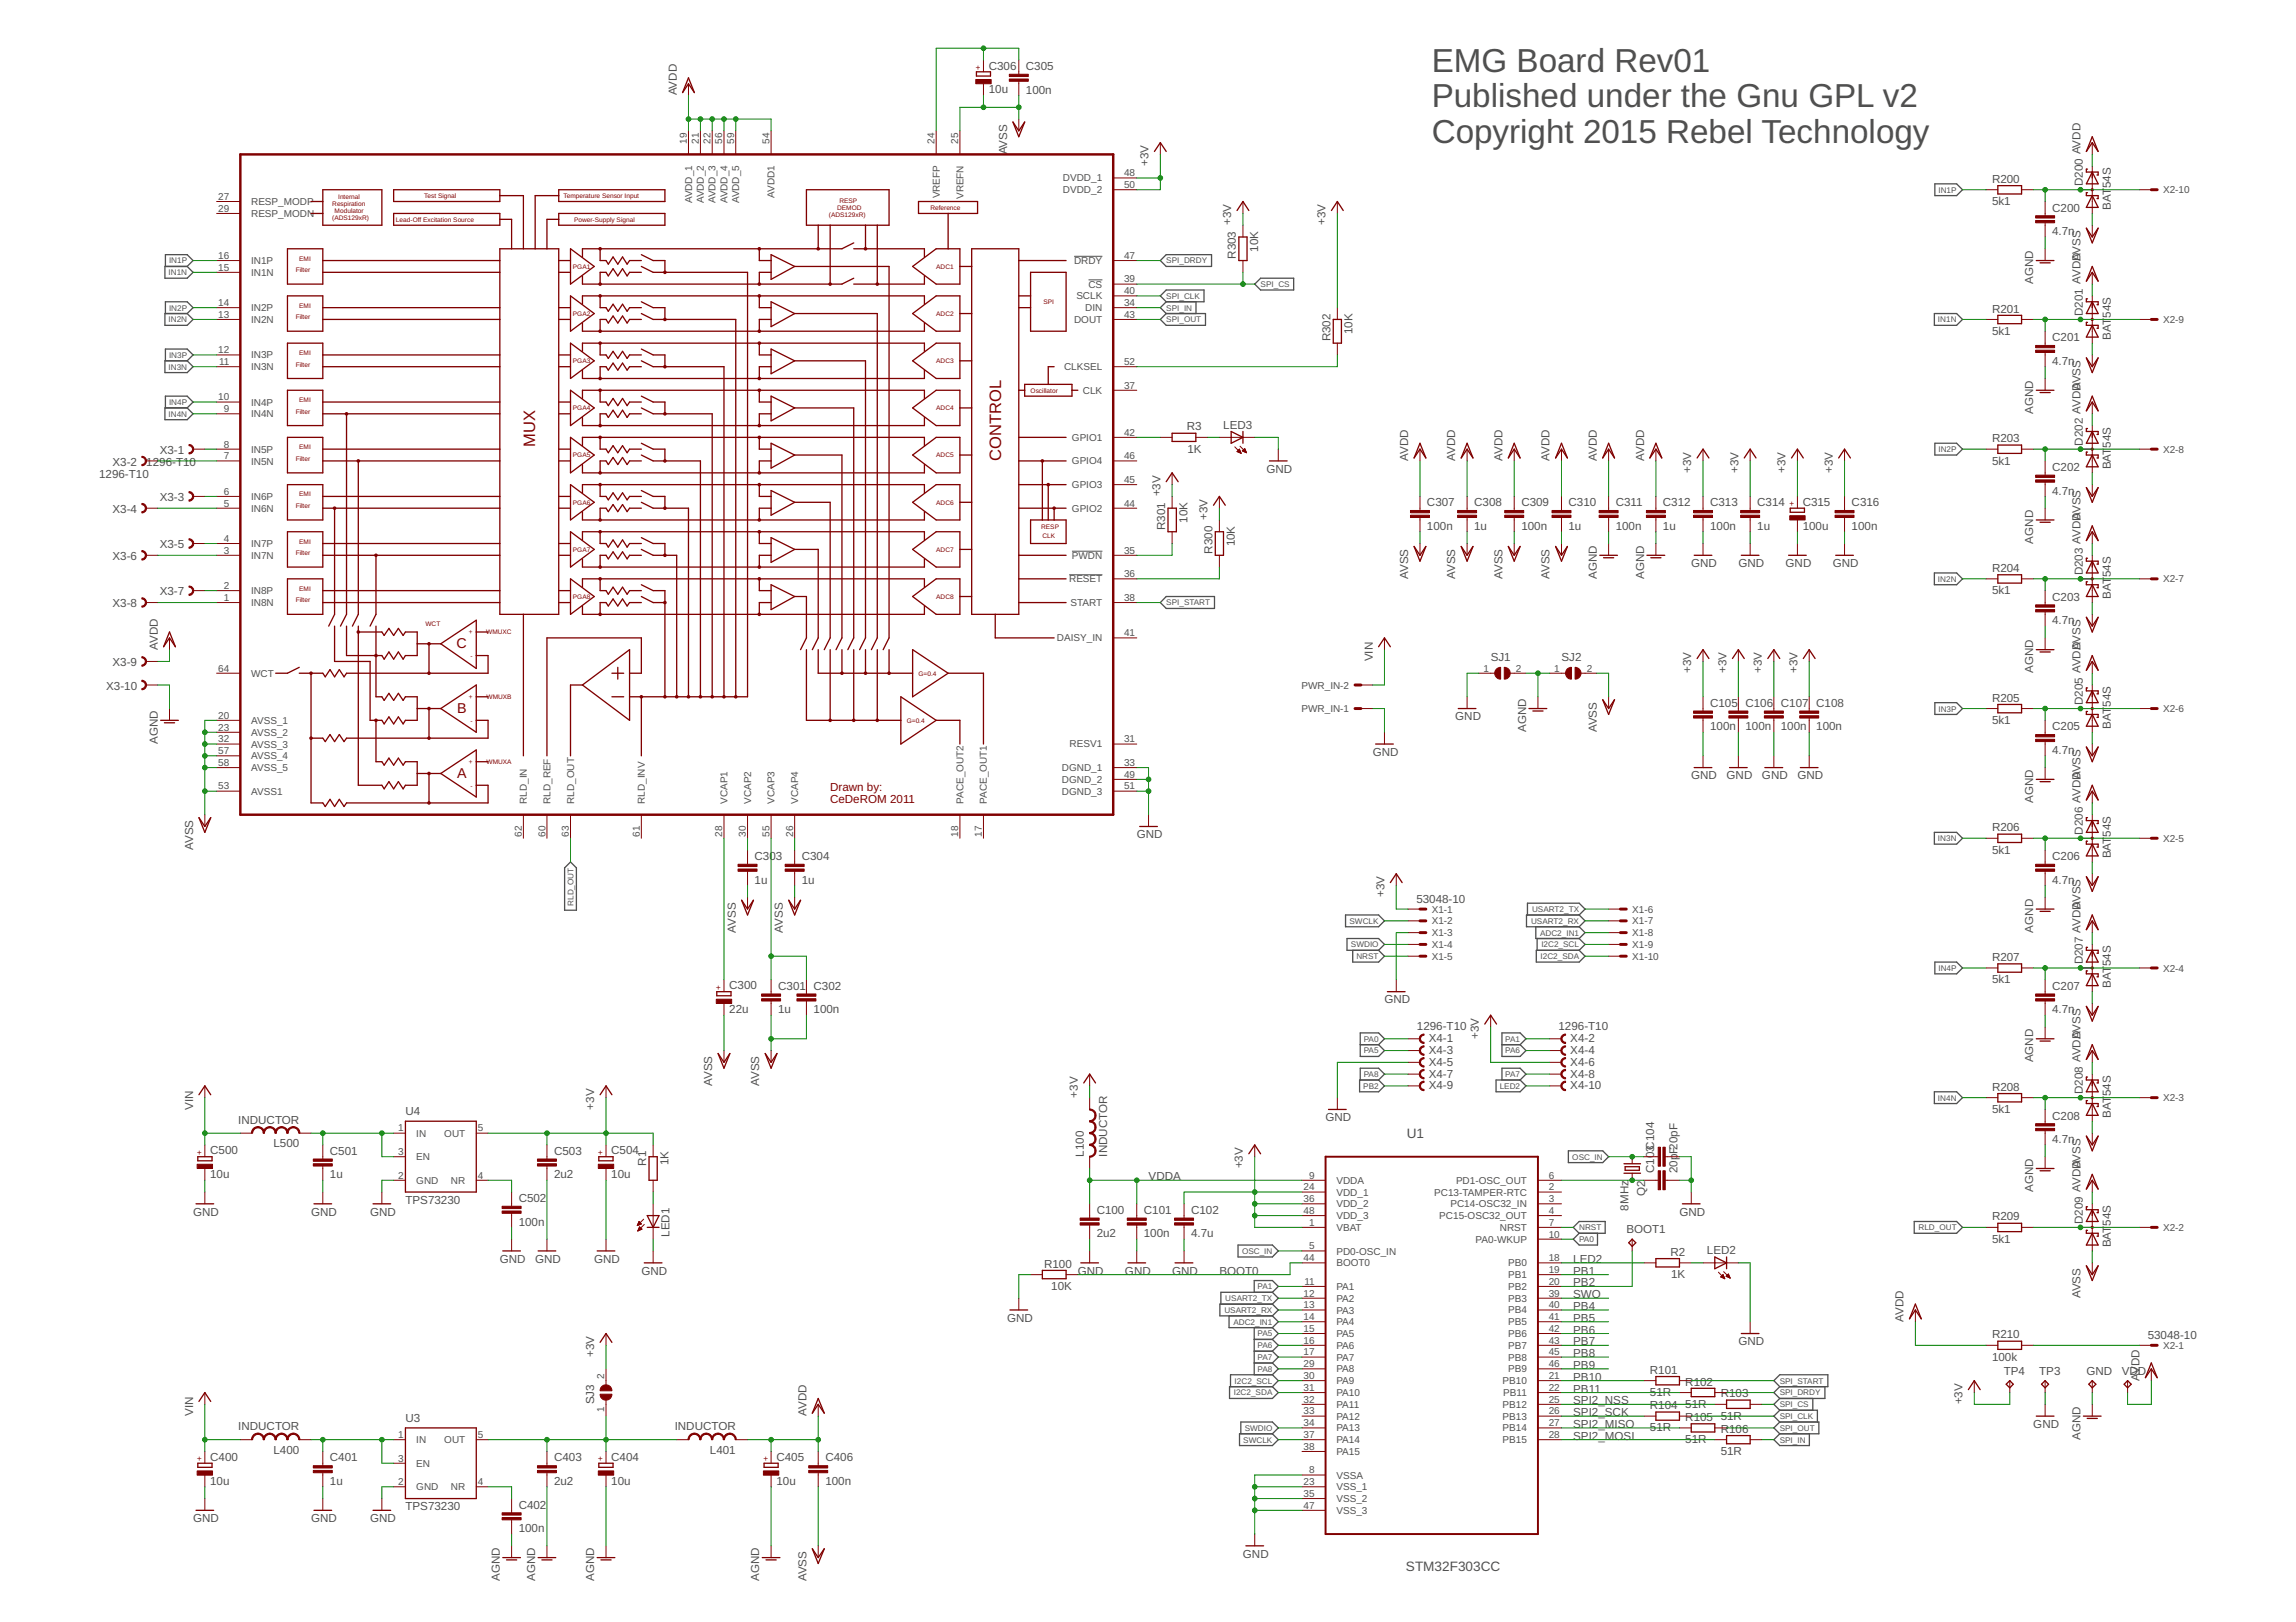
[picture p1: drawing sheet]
<svg xmlns="http://www.w3.org/2000/svg" width="297mm" height="210mm" viewBox="0 0 297 210" stroke-linecap="round" stroke-linejoin="round" font-family="sans-serif">
<defs><g id="words">
<g font-size="4.3" fill="#505050">
<text x="185.2" y="9.3">EMG Board Rev01</text>
<text x="185.2" y="13.9">Published under the Gnu GPL v2</text>
<text x="185.2" y="18.5">Copyright 2015 Rebel Technology</text>
</g>
<g font-size="2.1" fill="#800000">
<text x="69.2" y="57.8" transform="rotate(-90 69.2 57.8)">MUX</text>
<text x="129.5" y="59.7" transform="rotate(-90 129.5 59.7)">CONTROL</text>
</g>
<g font-size="1.8" fill="#800000">
<text x="59.1" y="83.9">C</text>
<text x="59.2" y="92.3">B</text>
<text x="59.2" y="100.7">A</text>
</g>
<g font-size="1.8" fill="#505050">
<text x="182" y="147.3">U1</text>
<text x="181.9" y="203.2">STM32F303CC</text>
</g>
<g font-size="1.5" fill="#505050">
<text x="127.9" y="9">C306</text>
<text x="132.7" y="9.1">C305</text>
<text x="87.6" y="12.4" transform="rotate(-90 87.6 12.4)">AVDD</text>
<text x="127.9" y="12.1">10u</text>
<text x="132.7" y="12.1">100n</text>
<text x="130.3" y="20" transform="rotate(-90 130.3 20)">AVSS</text>
<text x="148.6" y="21.5" transform="rotate(-90 148.6 21.5)">+3V</text>
<text x="257.7" y="23.7">R200</text>
<text x="159.3" y="29.1" transform="rotate(-90 159.3 29.1)">+3V</text>
<text x="171.5" y="29.1" transform="rotate(-90 171.5 29.1)">+3V</text>
<text x="257.7" y="26.5">5k1</text>
<text x="265.5" y="27.4">C200</text>
<text x="269.5" y="24.1" transform="rotate(-90 269.5 24.1)">D200 AVDD</text>
<text x="273.1" y="27.2" transform="rotate(-90 273.1 27.2)">BAT</text>
<text x="273.1" y="24.3" transform="rotate(-90 273.1 24.3)">54S</text>
<text x="159.9" y="33.5" transform="rotate(-90 159.9 33.5)">R303</text>
<text x="162.8" y="32.6" transform="rotate(-90 162.8 32.6)">10K</text>
<text x="265.5" y="30.4">4.7n</text>
<text x="269.2" y="33.7" transform="rotate(-90 269.2 33.7)">AVSS</text>
<text x="257.7" y="40.4">R201</text>
<text x="263.1" y="36.8" transform="rotate(-90 263.1 36.8)">AGND</text>
<text x="269.5" y="40.9" transform="rotate(-90 269.5 40.9)">D201 AVDD</text>
<text x="273.1" y="41.1" transform="rotate(-90 273.1 41.1)">54S</text>
<text x="172.1" y="44.2" transform="rotate(-90 172.1 44.2)">R302</text>
<text x="175" y="43.3" transform="rotate(-90 175 43.3)">10K</text>
<text x="257.7" y="43.3">5k1</text>
<text x="265.5" y="47.2">4.7n</text>
<text x="265.5" y="44.2">C201</text>
<text x="273.1" y="43.9" transform="rotate(-90 273.1 43.9)">BAT</text>
<text x="263.1" y="53.6" transform="rotate(-90 263.1 53.6)">AGND</text>
<text x="269.2" y="50.5" transform="rotate(-90 269.2 50.5)">AVSS</text>
<text x="20.7" y="58.7">X3-1</text>
<text x="153.5" y="55.7">R3</text>
<text x="153.6" y="58.6">1K</text>
<text x="158.3" y="55.5">LED3</text>
<text x="182.2" y="59.7" transform="rotate(-90 182.2 59.7)">AVDD</text>
<text x="188.3" y="59.7" transform="rotate(-90 188.3 59.7)">AVDD</text>
<text x="194.4" y="59.7" transform="rotate(-90 194.4 59.7)">AVDD</text>
<text x="200.5" y="59.7" transform="rotate(-90 200.5 59.7)">AVDD</text>
<text x="206.6" y="59.7" transform="rotate(-90 206.6 59.7)">AVDD</text>
<text x="212.7" y="59.7" transform="rotate(-90 212.7 59.7)">AVDD</text>
<text x="257.7" y="57.2">R203</text>
<text x="269.5" y="57.7" transform="rotate(-90 269.5 57.7)">D202 AVDD</text>
<text x="273.1" y="57.9" transform="rotate(-90 273.1 57.9)">54S</text>
<text x="12.8" y="61.9">1296-T10</text>
<text x="14.6" y="60.3">X3-2</text>
<text x="18.9" y="60.3">1296-T10</text>
<text x="20.7" y="64.8">X3-3</text>
<text x="150.1" y="64.2" transform="rotate(-90 150.1 64.2)">+3V</text>
<text x="163.9" y="61.2">GND</text>
<text x="184.6" y="65.5">C307</text>
<text x="190.7" y="65.5">C308</text>
<text x="196.8" y="65.5">C309</text>
<text x="202.9" y="65.5">C310</text>
<text x="209" y="65.5">C311</text>
<text x="215.1" y="65.5">C312</text>
<text x="218.8" y="61.2" transform="rotate(-90 218.8 61.2)">+3V</text>
<text x="221.2" y="65.5">C313</text>
<text x="224.9" y="61.2" transform="rotate(-90 224.9 61.2)">+3V</text>
<text x="227.3" y="65.5">C314</text>
<text x="231" y="61.2" transform="rotate(-90 231 61.2)">+3V</text>
<text x="233.2" y="65.5">C315</text>
<text x="237.1" y="61.2" transform="rotate(-90 237.1 61.2)">+3V</text>
<text x="239.6" y="65.5">C316</text>
<text x="257.7" y="60.1">5k1</text>
<text x="265.5" y="64">4.7n</text>
<text x="265.5" y="61">C202</text>
<text x="273.1" y="60.7" transform="rotate(-90 273.1 60.7)">BAT</text>
<text x="14.6" y="66.4">X3-4</text>
<text x="20.7" y="70.9">X3-5</text>
<text x="150.7" y="68.6" transform="rotate(-90 150.7 68.6)">R301</text>
<text x="153.6" y="67.7" transform="rotate(-90 153.6 67.7)">10K</text>
<text x="156.2" y="67.3" transform="rotate(-90 156.2 67.3)">+3V</text>
<text x="156.9" y="71.6" transform="rotate(-90 156.9 71.6)">R300</text>
<text x="159.7" y="70.7" transform="rotate(-90 159.7 70.7)">10K</text>
<text x="184.6" y="68.6">100n</text>
<text x="190.7" y="68.6">1u</text>
<text x="196.8" y="68.6">100n</text>
<text x="202.9" y="68.6">1u</text>
<text x="209" y="68.6">100n</text>
<text x="215.1" y="68.6">1u</text>
<text x="221.2" y="68.6">100n</text>
<text x="227.3" y="68.6">1u</text>
<text x="233.2" y="68.5">100u</text>
<text x="239.6" y="68.6">100n</text>
<text x="263.1" y="70.3" transform="rotate(-90 263.1 70.3)">AGND</text>
<text x="269.2" y="67.3" transform="rotate(-90 269.2 67.3)">AVSS</text>
<text x="14.6" y="72.5">X3-6</text>
<text x="20.7" y="77">X3-7</text>
<text x="182.2" y="74.9" transform="rotate(-90 182.2 74.9)">AVSS</text>
<text x="188.3" y="74.9" transform="rotate(-90 188.3 74.9)">AVSS</text>
<text x="194.4" y="74.9" transform="rotate(-90 194.4 74.9)">AVSS</text>
<text x="200.5" y="74.9" transform="rotate(-90 200.5 74.9)">AVSS</text>
<text x="206.6" y="74.9" transform="rotate(-90 206.6 74.9)">AGND</text>
<text x="212.7" y="74.9" transform="rotate(-90 212.7 74.9)">AGND</text>
<text x="218.8" y="73.4">GND</text>
<text x="224.9" y="73.4">GND</text>
<text x="231" y="73.4">GND</text>
<text x="237.1" y="73.4">GND</text>
<text x="257.7" y="76.9">5k1</text>
<text x="257.7" y="74">R204</text>
<text x="265.5" y="77.7">C203</text>
<text x="269.5" y="74.5" transform="rotate(-90 269.5 74.5)">D203 AVDD</text>
<text x="273.1" y="77.5" transform="rotate(-90 273.1 77.5)">BAT</text>
<text x="273.1" y="74.7" transform="rotate(-90 273.1 74.7)">54S</text>
<text x="14.6" y="78.6">X3-8</text>
<text x="265.5" y="80.8">4.7n</text>
<text x="13.7" y="89.2">X3-10</text>
<text x="14.6" y="86.2">X3-9</text>
<text x="20.4" y="84.1" transform="rotate(-90 20.4 84.1)">AVDD</text>
<text x="177.6" y="85.6" transform="rotate(-90 177.6 85.6)">VIN</text>
<text x="192.9" y="85.6">SJ1</text>
<text x="202" y="85.6">SJ2</text>
<text x="218.8" y="87.1" transform="rotate(-90 218.8 87.1)">+3V</text>
<text x="223.4" y="87.1" transform="rotate(-90 223.4 87.1)">+3V</text>
<text x="228" y="87.1" transform="rotate(-90 228 87.1)">+3V</text>
<text x="232.5" y="87.1" transform="rotate(-90 232.5 87.1)">+3V</text>
<text x="263.1" y="87.1" transform="rotate(-90 263.1 87.1)">AGND</text>
<text x="269.2" y="84.1" transform="rotate(-90 269.2 84.1)">AVSS</text>
<text x="188.3" y="93.2">GND</text>
<text x="197.4" y="94.8" transform="rotate(-90 197.4 94.8)">AGND</text>
<text x="206.6" y="94.8" transform="rotate(-90 206.6 94.8)">AVSS</text>
<text x="221.2" y="94.5">100n</text>
<text x="221.2" y="91.5">C105 C106 C107 C108</text>
<text x="225.8" y="94.5">100n</text>
<text x="230.4" y="94.5">100n</text>
<text x="235" y="94.5">100n</text>
<text x="257.7" y="93.7">5k1</text>
<text x="257.7" y="90.8">R205</text>
<text x="265.5" y="94.5">C205</text>
<text x="269.5" y="91.2" transform="rotate(-90 269.5 91.2)">D205 AVDD</text>
<text x="273.1" y="94.3" transform="rotate(-90 273.1 94.3)">BAT</text>
<text x="273.1" y="91.5" transform="rotate(-90 273.1 91.5)">54S</text>
<text x="20.4" y="96.3" transform="rotate(-90 20.4 96.3)">AGND</text>
<text x="177.6" y="97.8">GND</text>
<text x="218.8" y="100.9">GND</text>
<text x="223.4" y="100.9">GND</text>
<text x="228" y="100.9">GND</text>
<text x="232.5" y="100.9">GND</text>
<text x="265.5" y="97.6">4.7n</text>
<text x="269.2" y="100.9" transform="rotate(-90 269.2 100.9)">AVSS</text>
<text x="257.7" y="107.6">R206</text>
<text x="263.1" y="103.9" transform="rotate(-90 263.1 103.9)">AGND</text>
<text x="25" y="110" transform="rotate(-90 25 110)">AVSS</text>
<text x="97.6" y="111.3">C303</text>
<text x="103.7" y="111.3">C304</text>
<text x="147.1" y="108.5">GND</text>
<text x="257.7" y="110.5">5k1</text>
<text x="265.5" y="111.3">C206</text>
<text x="269.5" y="108" transform="rotate(-90 269.5 108)">D206 AVDD</text>
<text x="273.1" y="111.1" transform="rotate(-90 273.1 111.1)">BAT</text>
<text x="273.1" y="108.3" transform="rotate(-90 273.1 108.3)">54S</text>
<text x="97.6" y="114.4">1u</text>
<text x="103.7" y="114.4">1u</text>
<text x="179.1" y="116.1" transform="rotate(-90 179.1 116.1)">+3V</text>
<text x="183.2" y="116.8">53048-10</text>
<text x="265.5" y="114.4">4.7n</text>
<text x="269.2" y="117.6" transform="rotate(-90 269.2 117.6)">AVSS</text>
<text x="95.2" y="120.7" transform="rotate(-90 95.2 120.7)">AVSS</text>
<text x="101.3" y="120.7" transform="rotate(-90 101.3 120.7)">AVSS</text>
<text x="257.7" y="124.4">R207</text>
<text x="263.1" y="120.7" transform="rotate(-90 263.1 120.7)">AGND</text>
<text x="269.5" y="124.8" transform="rotate(-90 269.5 124.8)">D207 AVDD</text>
<text x="273.1" y="125.1" transform="rotate(-90 273.1 125.1)">54S</text>
<text x="94.3" y="131.1">22u</text>
<text x="94.3" y="128">C300</text>
<text x="100.7" y="131.1">1u</text>
<text x="100.7" y="128.1">C301 C302</text>
<text x="105.3" y="131.1">100n</text>
<text x="179.1" y="129.8">GND</text>
<text x="257.7" y="127.3">5k1</text>
<text x="265.5" y="131.1">4.7n</text>
<text x="265.5" y="128.1">C207</text>
<text x="273.1" y="127.9" transform="rotate(-90 273.1 127.9)">BAT</text>
<text x="183.3" y="133.3">1296-T10</text>
<text x="184.8" y="134.9">X4-1</text>
<text x="184.8" y="136.4">X4-3</text>
<text x="184.8" y="137.9">X4-5</text>
<text x="191.3" y="134.4" transform="rotate(-90 191.3 134.4)">+3V</text>
<text x="201.6" y="133.3">1296-T10</text>
<text x="203.2" y="134.9">X4-2</text>
<text x="203.2" y="136.4">X4-4</text>
<text x="203.2" y="137.9">X4-6</text>
<text x="263.1" y="137.5" transform="rotate(-90 263.1 137.5)">AGND</text>
<text x="269.2" y="134.4" transform="rotate(-90 269.2 134.4)">AVSS</text>
<text x="25" y="143.6" transform="rotate(-90 25 143.6)">VIN</text>
<text x="76.9" y="143.6" transform="rotate(-90 76.9 143.6)">+3V</text>
<text x="92.1" y="140.5" transform="rotate(-90 92.1 140.5)">AVSS</text>
<text x="98.2" y="140.5" transform="rotate(-90 98.2 140.5)">AVSS</text>
<text x="139.4" y="142.1" transform="rotate(-90 139.4 142.1)">+3V</text>
<text x="184.8" y="139.5">X4-7</text>
<text x="184.8" y="141">X4-9</text>
<text x="203.2" y="139.5">X4-8</text>
<text x="203.2" y="141">X4-10</text>
<text x="257.7" y="141.2">R208</text>
<text x="269.5" y="141.6" transform="rotate(-90 269.5 141.6)">D208 AVDD</text>
<text x="273.1" y="141.8" transform="rotate(-90 273.1 141.8)">54S</text>
<text x="27.2" y="149.4">C500</text>
<text x="30.8" y="145.4">INDUCTOR</text>
<text x="35.4" y="148.5">L500</text>
<text x="42.7" y="149.5">C501</text>
<text x="52.5" y="144.3">U4</text>
<text x="71.7" y="149.5">C503</text>
<text x="79.1" y="149.4">C504</text>
<text x="140.2" y="149.7" transform="rotate(-90 140.2 149.7)">L100</text>
<text x="143.3" y="149.7" transform="rotate(-90 143.3 149.7)">INDUCTOR</text>
<text x="171.5" y="145.1">GND</text>
<text x="257.7" y="144">5k1</text>
<text x="265.5" y="147.9">4.7n</text>
<text x="265.5" y="144.9">C208</text>
<text x="273.1" y="144.7" transform="rotate(-90 273.1 144.7)">BAT</text>
<text x="27.2" y="152.4">10u</text>
<text x="42.7" y="152.5">1u</text>
<text x="52.5" y="155.8">TPS73230</text>
<text x="67.1" y="155.6">C502</text>
<text x="71.7" y="152.5">2u2</text>
<text x="79.1" y="152.4">10u</text>
<text x="83.6" y="150.8" transform="rotate(-90 83.6 150.8)">R1</text>
<text x="86.5" y="150.8" transform="rotate(-90 86.5 150.8)">1K</text>
<text x="148.6" y="152.7">VDDA</text>
<text x="160.8" y="151.2" transform="rotate(-90 160.8 151.2)">+3V</text>
<text x="212.8" y="154.7" transform="rotate(-90 212.8 154.7)">Q2</text>
<text x="214" y="151.8" transform="rotate(-90 214 151.8)">C103C104</text>
<text x="217" y="151.8" transform="rotate(-90 217 151.8)">20pF20pF</text>
<text x="263.1" y="154.3" transform="rotate(-90 263.1 154.3)">AGND</text>
<text x="269.2" y="151.2" transform="rotate(-90 269.2 151.2)">AVSS</text>
<text x="25" y="157.3">GND</text>
<text x="40.2" y="157.3">GND</text>
<text x="47.9" y="157.3">GND</text>
<text x="67.1" y="158.6">100n</text>
<text x="86.6" y="160.1" transform="rotate(-90 86.6 160.1)">LED1</text>
<text x="141.9" y="160.1">2u2</text>
<text x="141.9" y="157.1">C100</text>
<text x="148" y="160.1">100n</text>
<text x="148" y="157.1">C101</text>
<text x="154.1" y="160.1">4.7u</text>
<text x="154.1" y="157.1">C102</text>
<text x="210.4" y="159.6">BOOT1</text>
<text x="210.7" y="156.7" transform="rotate(-90 210.7 156.7)">8MHz</text>
<text x="217.3" y="157.3">GND</text>
<text x="257.7" y="160.8">5k1</text>
<text x="257.7" y="157.9">R209</text>
<text x="269.5" y="158.4" transform="rotate(-90 269.5 158.4)">D209 AVDD</text>
<text x="273.1" y="161.4" transform="rotate(-90 273.1 161.4)">BAT</text>
<text x="273.1" y="158.6" transform="rotate(-90 273.1 158.6)">54S</text>
<text x="64.7" y="163.4">GND</text>
<text x="69.2" y="163.4">GND</text>
<text x="76.9" y="163.4">GND</text>
<text x="83" y="164.9">GND</text>
<text x="135.1" y="164">R100</text>
<text x="136" y="166.9">10K</text>
<text x="139.4" y="164.9">GND</text>
<text x="145.5" y="164.9">GND</text>
<text x="151.6" y="164.9">GND</text>
<text x="157.8" y="164.9">BOOT0</text>
<text x="203.5" y="164.9">PB1</text>
<text x="203.5" y="168">SWO</text>
<text x="203.5" y="166.5">PB2</text>
<text x="203.5" y="163.4">LED2</text>
<text x="216.1" y="162.5">R2</text>
<text x="216.2" y="165.4">1K</text>
<text x="220.8" y="162.3">LED2</text>
<text x="269.2" y="168" transform="rotate(-90 269.2 168)">AVSS</text>
<text x="130.3" y="171">GND</text>
<text x="203.5" y="169.5">PB4</text>
<text x="203.5" y="172.6">PB6</text>
<text x="203.5" y="171">PB5</text>
<text x="246.3" y="171" transform="rotate(-90 246.3 171)">AVDD</text>
<text x="257.7" y="173.2">R210</text>
<text x="277.9" y="173.3">53048-10</text>
<text x="76.9" y="175.6" transform="rotate(-90 76.9 175.6)">+3V</text>
<text x="203.5" y="178.7">PB10</text>
<text x="203.5" y="174.1">PB7</text>
<text x="203.5" y="177.2">PB9</text>
<text x="203.5" y="175.6">PB8</text>
<text x="213.5" y="177.8">R101</text>
<text x="218" y="179.3">R102</text>
<text x="224.9" y="174.1">GND</text>
<text x="257.7" y="176.1">100k</text>
<text x="259.2" y="177.9">TP4</text>
<text x="263.8" y="177.9">TP3</text>
<text x="269.9" y="177.9">GND</text>
<text x="274.5" y="177.9">VDD</text>
<text x="276.8" y="178.7" transform="rotate(-90 276.8 178.7)">AVDD</text>
<text x="25" y="183.3" transform="rotate(-90 25 183.3)">VIN</text>
<text x="30.8" y="185.1">INDUCTOR</text>
<text x="52.5" y="184">U3</text>
<text x="76.9" y="181.7" transform="rotate(-90 76.9 181.7)">SJ3</text>
<text x="87.3" y="185.1">INDUCTOR</text>
<text x="104.3" y="183.3" transform="rotate(-90 104.3 183.3)">AVDD</text>
<text x="203.5" y="180.2">PB11</text>
<text x="203.5" y="181.7">SPI2_NSS</text>
<text x="203.5" y="183.3">SPI2_SCK</text>
<text x="203.5" y="184.8">SPI2_MISO</text>
<text x="213.5" y="185.2">51R</text>
<text x="213.5" y="180.7">51R</text>
<text x="213.5" y="182.4">R104</text>
<text x="218" y="182.2">51R</text>
<text x="218" y="183.9">R105</text>
<text x="222.6" y="183.7">51R</text>
<text x="222.6" y="180.8">R103</text>
<text x="222.6" y="185.4">R106</text>
<text x="253.9" y="181.7" transform="rotate(-90 253.9 181.7)">+3V</text>
<text x="263.1" y="184.8">GND</text>
<text x="27.2" y="189.1">C400</text>
<text x="35.4" y="188.1">L400</text>
<text x="42.7" y="189.1">C401</text>
<text x="71.7" y="189.1">C403</text>
<text x="79.1" y="189.1">C404</text>
<text x="91.8" y="188.1">L401</text>
<text x="100.4" y="189.1">C405</text>
<text x="106.8" y="189.1">C406</text>
<text x="203.5" y="186.3">SPI2_MOSI</text>
<text x="218" y="186.8">51R</text>
<text x="222.6" y="188.3">51R</text>
<text x="269.2" y="186.3" transform="rotate(-90 269.2 186.3)">AGND</text>
<text x="25" y="197">GND</text>
<text x="27.2" y="192.1">10u</text>
<text x="40.2" y="197">GND</text>
<text x="42.7" y="192.2">1u</text>
<text x="47.9" y="197">GND</text>
<text x="52.5" y="195.5">TPS73230</text>
<text x="67.1" y="195.2">C402</text>
<text x="71.7" y="192.2">2u2</text>
<text x="79.1" y="192.1">10u</text>
<text x="100.4" y="192.1">10u</text>
<text x="106.8" y="192.2">100n</text>
<text x="67.1" y="198.3">100n</text>
<text x="160.8" y="201.6">GND</text>
<text x="64.7" y="204.6" transform="rotate(-90 64.7 204.6)">AGND</text>
<text x="69.2" y="204.6" transform="rotate(-90 69.2 204.6)">AGND</text>
<text x="76.9" y="204.6" transform="rotate(-90 76.9 204.6)">AGND</text>
<text x="98.2" y="204.6" transform="rotate(-90 98.2 204.6)">AGND</text>
<text x="104.3" y="204.6" transform="rotate(-90 104.3 204.6)">AVSS</text>
</g>
<g font-size="1.5" fill="#800000">
<text x="107.4" y="103.9">CeDeROM 2011</text>
<text x="107.4" y="102.4">Drawn by:</text>
</g>
<g font-size="1.3" fill="#505050">
<text x="88.9" y="18.6" transform="rotate(-90 88.9 18.6)">19</text>
<text x="90.4" y="18.6" transform="rotate(-90 90.4 18.6)">21</text>
<text x="91.9" y="18.6" transform="rotate(-90 91.9 18.6)">22</text>
<text x="93.4" y="18.6" transform="rotate(-90 93.4 18.6)">56</text>
<text x="95" y="18.6" transform="rotate(-90 95 18.6)">59</text>
<text x="99.5" y="18.6" transform="rotate(-90 99.5 18.6)">54</text>
<text x="120.9" y="18.6" transform="rotate(-90 120.9 18.6)">24</text>
<text x="124" y="18.6" transform="rotate(-90 124 18.6)">25</text>
<text x="137.5" y="23.5">DVDD_1</text>
<text x="145.4" y="22.8">48</text>
<text x="28.2" y="25.9">27</text>
<text x="28.2" y="27.4">29</text>
<text x="32.5" y="26.5">RESP_MODP</text>
<text x="32.5" y="28.1">RESP_MODN</text>
<text x="89.5" y="26.3" transform="rotate(-90 89.5 26.3)">AVDD_1</text>
<text x="91.1" y="26.3" transform="rotate(-90 91.1 26.3)">AVDD_2</text>
<text x="92.6" y="26.3" transform="rotate(-90 92.6 26.3)">AVDD_3</text>
<text x="94.1" y="26.3" transform="rotate(-90 94.1 26.3)">AVDD_4</text>
<text x="95.6" y="26.3" transform="rotate(-90 95.6 26.3)">AVDD_5</text>
<text x="100.2" y="25.6" transform="rotate(-90 100.2 25.6)">AVDD1</text>
<text x="121.6" y="25.7" transform="rotate(-90 121.6 25.7)">VREFP</text>
<text x="124.6" y="25.8" transform="rotate(-90 124.6 25.8)">VREFN</text>
<text x="137.5" y="25">DVDD_2</text>
<text x="145.4" y="24.3">50</text>
<text x="279.8" y="25">X2-10</text>
<text x="28.2" y="33.5">16</text>
<text x="28.2" y="35">15</text>
<text x="32.5" y="34.2">IN1P</text>
<text x="32.5" y="35.7">IN1N</text>
<text x="139" y="34.2">DRDY</text>
<text x="145.4" y="33.5">47</text>
<text x="28.2" y="39.6">14</text>
<text x="28.2" y="41.1">13</text>
<text x="32.5" y="40.3">IN2P</text>
<text x="32.5" y="41.8">IN2N</text>
<text x="139" y="41.8">DOUT</text>
<text x="139.2" y="38.7">SCLK</text>
<text x="140.4" y="40.3">DIN</text>
<text x="140.8" y="37.2">CS</text>
<text x="145.4" y="41.1">43</text>
<text x="145.4" y="39.6">34</text>
<text x="145.4" y="38.1">40</text>
<text x="145.4" y="36.6">39</text>
<text x="279.8" y="41.8">X2-9</text>
<text x="28.2" y="45.7">12</text>
<text x="28.3" y="47.2">11</text>
<text x="32.5" y="46.4">IN3P</text>
<text x="32.5" y="47.9">IN3N</text>
<text x="137.7" y="47.9">CLKSEL</text>
<text x="145.4" y="47.2">52</text>
<text x="28.2" y="51.8">10</text>
<text x="29" y="53.3">9</text>
<text x="32.5" y="52.5">IN4P</text>
<text x="140.1" y="51">CLK</text>
<text x="145.4" y="50.3">37</text>
<text x="29" y="57.9">8</text>
<text x="29" y="59.4">7</text>
<text x="32.5" y="54">IN4N</text>
<text x="32.5" y="58.6">IN5P</text>
<text x="138.7" y="57.1">GPIO1</text>
<text x="145.4" y="59.4">46</text>
<text x="145.4" y="56.4">42</text>
<text x="279.8" y="58.6">X2-8</text>
<text x="29" y="64">6</text>
<text x="29" y="65.5">5</text>
<text x="32.5" y="60.1">IN5N</text>
<text x="32.5" y="64.7">IN6P</text>
<text x="138.7" y="63.2">GPIO3</text>
<text x="138.7" y="60.1">GPIO4</text>
<text x="145.4" y="65.5">44</text>
<text x="145.4" y="62.5">45</text>
<text x="29" y="70.1">4</text>
<text x="29" y="71.7">3</text>
<text x="32.5" y="66.2">IN6N</text>
<text x="32.5" y="70.8">IN7P</text>
<text x="138.7" y="66.2">GPIO2</text>
<text x="145.4" y="71.7">35</text>
<text x="29" y="76.2">2</text>
<text x="29" y="77.8">1</text>
<text x="32.5" y="72.3">IN7N</text>
<text x="32.5" y="76.9">IN8P</text>
<text x="138.3" y="75.4">RESET</text>
<text x="138.7" y="72.3">PWDN</text>
<text x="145.4" y="77.8">38</text>
<text x="145.4" y="74.7">36</text>
<text x="279.8" y="75.4">X2-7</text>
<text x="32.5" y="78.4">IN8N</text>
<text x="136.7" y="83">DAISY_IN</text>
<text x="138.5" y="78.4">START</text>
<text x="145.4" y="82.3">41</text>
<text x="28.2" y="86.9">64</text>
<text x="32.5" y="87.6">WCT</text>
<text x="168.4" y="89.1">PWR_IN-2</text>
<text x="191.9" y="86.9">1</text>
<text x="196.1" y="86.9">2</text>
<text x="201.1" y="86.9">1</text>
<text x="205.3" y="86.9">2</text>
<text x="28.2" y="94.5">23</text>
<text x="28.2" y="93">20</text>
<text x="32.5" y="95.2">AVSS_2</text>
<text x="32.5" y="93.7">AVSS_1</text>
<text x="168.4" y="92.2">PWR_IN-1</text>
<text x="279.8" y="92.2">X2-6</text>
<text x="28.2" y="96.1">32</text>
<text x="28.2" y="97.6">57</text>
<text x="28.2" y="99.1">58</text>
<text x="32.5" y="96.7">AVSS_3</text>
<text x="32.5" y="98.3">AVSS_4</text>
<text x="32.5" y="99.8">AVSS_5</text>
<text x="137.4" y="101.3">DGND_2</text>
<text x="137.4" y="99.8">DGND_1</text>
<text x="138.4" y="96.7">RESV1</text>
<text x="145.4" y="100.6">49</text>
<text x="145.4" y="96.1">31</text>
<text x="145.4" y="99.1">33</text>
<text x="28.2" y="102.2">53</text>
<text x="32.5" y="102.8">AVSS1</text>
<text x="68.2" y="104" transform="rotate(-90 68.2 104)">RLD_IN</text>
<text x="71.2" y="104" transform="rotate(-90 71.2 104)">RLD_REF</text>
<text x="74.3" y="104" transform="rotate(-90 74.3 104)">RLD_OUT</text>
<text x="83.4" y="104" transform="rotate(-90 83.4 104)">RLD_INV</text>
<text x="94.1" y="104" transform="rotate(-90 94.1 104)">VCAP1</text>
<text x="97.2" y="104" transform="rotate(-90 97.2 104)">VCAP2</text>
<text x="100.2" y="104" transform="rotate(-90 100.2 104)">VCAP3</text>
<text x="103.3" y="104" transform="rotate(-90 103.3 104)">VCAP4</text>
<text x="124.6" y="104" transform="rotate(-90 124.6 104)">PACE_OUT2</text>
<text x="127.7" y="104" transform="rotate(-90 127.7 104)">PACE_OUT1</text>
<text x="137.4" y="102.8">DGND_3</text>
<text x="145.4" y="102.2">51</text>
<text x="67.5" y="108.3" transform="rotate(-90 67.5 108.3)">62</text>
<text x="70.6" y="108.3" transform="rotate(-90 70.6 108.3)">60</text>
<text x="73.6" y="108.3" transform="rotate(-90 73.6 108.3)">63</text>
<text x="82.8" y="108.3" transform="rotate(-90 82.8 108.3)">61</text>
<text x="93.4" y="108.3" transform="rotate(-90 93.4 108.3)">28</text>
<text x="96.5" y="108.3" transform="rotate(-90 96.5 108.3)">30</text>
<text x="99.5" y="108.3" transform="rotate(-90 99.5 108.3)">55</text>
<text x="102.6" y="108.3" transform="rotate(-90 102.6 108.3)">26</text>
<text x="124" y="108.3" transform="rotate(-90 124 108.3)">18</text>
<text x="127" y="108.3" transform="rotate(-90 127 108.3)">17</text>
<text x="279.8" y="108.9">X2-5</text>
<text x="185.2" y="118.1">X1-1</text>
<text x="185.2" y="119.6">X1-2</text>
<text x="211.2" y="118.1">X1-6</text>
<text x="211.2" y="119.6">X1-7</text>
<text x="185.2" y="121.2">X1-3</text>
<text x="185.2" y="122.7">X1-4</text>
<text x="185.2" y="124.2">X1-5</text>
<text x="211.2" y="121.2">X1-8</text>
<text x="211.2" y="122.7">X1-9</text>
<text x="211.2" y="124.2">X1-10</text>
<text x="279.8" y="125.7">X2-4</text>
<text x="279.8" y="142.5">X2-3</text>
<text x="51.5" y="149.5">3</text>
<text x="51.5" y="146.4">1</text>
<text x="53.9" y="147.1">IN</text>
<text x="57.5" y="147.1">OUT</text>
<text x="61.8" y="146.4">5</text>
<text x="51.5" y="152.5">2</text>
<text x="53.9" y="150.1">EN</text>
<text x="53.9" y="153.2">GND</text>
<text x="58.3" y="153.2">NR</text>
<text x="61.8" y="152.5">4</text>
<text x="168.6" y="154">24</text>
<text x="168.6" y="155.6">36</text>
<text x="169.4" y="152.5">9</text>
<text x="172.9" y="153.2">VDDA</text>
<text x="172.9" y="154.7">VDD_1</text>
<text x="185.6" y="154.7">PC13-TAMPER-RTC</text>
<text x="188.4" y="153.2">PD1-OSC_OUT</text>
<text x="200.4" y="152.5">6</text>
<text x="200.4" y="154">2</text>
<text x="200.4" y="155.6">3</text>
<text x="168.6" y="157.1">48</text>
<text x="169.4" y="158.6">1</text>
<text x="169.4" y="161.7">5</text>
<text x="172.9" y="156.2">VDD_2</text>
<text x="172.9" y="157.8">VDD_3</text>
<text x="172.9" y="159.3">VBAT</text>
<text x="186.2" y="157.8">PC15-OSC32_OUT</text>
<text x="187.6" y="156.2">PC14-OSC32_IN</text>
<text x="190.9" y="160.8">PA0-WKUP</text>
<text x="194" y="159.3">NRST</text>
<text x="200.4" y="157.1">4</text>
<text x="200.4" y="158.6">7</text>
<text x="200.4" y="160.2">10</text>
<text x="279.8" y="159.3">X2-2</text>
<text x="168.6" y="163.2">44</text>
<text x="168.6" y="167.8">12</text>
<text x="168.7" y="166.3">11</text>
<text x="172.9" y="162.4">PD0-OSC_IN</text>
<text x="172.9" y="163.9">BOOT0</text>
<text x="172.9" y="166.9">PA1</text>
<text x="195.1" y="163.9">PB0</text>
<text x="195.1" y="165.4">PB1</text>
<text x="195.1" y="166.9">PB2</text>
<text x="200.4" y="163.2">18</text>
<text x="200.4" y="164.7">19</text>
<text x="200.4" y="166.3">20</text>
<text x="200.4" y="167.8">39</text>
<text x="168.6" y="169.3">13</text>
<text x="168.6" y="170.8">14</text>
<text x="168.6" y="172.4">15</text>
<text x="168.6" y="173.9">16</text>
<text x="172.9" y="168.5">PA2</text>
<text x="172.9" y="170">PA3</text>
<text x="172.9" y="171.5">PA4</text>
<text x="172.9" y="173">PA5</text>
<text x="195.1" y="168.4">PB3</text>
<text x="195.1" y="170">PB4</text>
<text x="195.1" y="171.5">PB5</text>
<text x="195.1" y="173">PB6</text>
<text x="200.4" y="169.3">40</text>
<text x="200.4" y="170.8">41</text>
<text x="200.4" y="172.4">42</text>
<text x="200.4" y="173.9">43</text>
<text x="78.2" y="178.5" transform="rotate(-90 78.2 178.5)">2</text>
<text x="168.6" y="175.4">17</text>
<text x="168.6" y="176.9">29</text>
<text x="168.6" y="178.5">30</text>
<text x="168.6" y="180">31</text>
<text x="172.9" y="174.6">PA6</text>
<text x="172.9" y="176.1">PA7</text>
<text x="172.9" y="177.6">PA8</text>
<text x="172.9" y="179.1">PA9</text>
<text x="194.4" y="179.1">PB10</text>
<text x="195.1" y="174.6">PB7</text>
<text x="195.1" y="176.1">PB8</text>
<text x="195.1" y="177.6">PB9</text>
<text x="200.4" y="175.4">45</text>
<text x="200.4" y="176.9">46</text>
<text x="200.4" y="178.5">21</text>
<text x="200.4" y="180">22</text>
<text x="279.8" y="174.6">X2-1</text>
<text x="78.2" y="182.7" transform="rotate(-90 78.2 182.7)">1</text>
<text x="168.6" y="181.5">32</text>
<text x="168.6" y="183">33</text>
<text x="168.6" y="184.6">34</text>
<text x="172.9" y="180.7">PA10</text>
<text x="172.9" y="182.2">PA11</text>
<text x="172.9" y="183.7">PA12</text>
<text x="172.9" y="185.2">PA13</text>
<text x="194.4" y="182.2">PB12</text>
<text x="194.4" y="183.7">PB13</text>
<text x="194.4" y="185.2">PB14</text>
<text x="194.5" y="180.7">PB11</text>
<text x="200.4" y="181.5">25</text>
<text x="200.4" y="183">26</text>
<text x="200.4" y="184.6">27</text>
<text x="51.5" y="189.1">3</text>
<text x="51.5" y="186.1">1</text>
<text x="53.9" y="189.8">EN</text>
<text x="53.9" y="186.8">IN</text>
<text x="57.5" y="186.8">OUT</text>
<text x="61.8" y="186.1">5</text>
<text x="168.6" y="186.1">37</text>
<text x="168.6" y="187.6">38</text>
<text x="169.4" y="190.7">8</text>
<text x="172.9" y="186.8">PA14</text>
<text x="172.9" y="188.3">PA15</text>
<text x="172.9" y="191.3">VSSA</text>
<text x="194.4" y="186.8">PB15</text>
<text x="200.4" y="186.1">28</text>
<text x="51.5" y="192.2">2</text>
<text x="53.9" y="192.9">GND</text>
<text x="58.3" y="192.9">NR</text>
<text x="61.8" y="192.2">4</text>
<text x="168.6" y="192.2">23</text>
<text x="168.6" y="193.7">35</text>
<text x="168.6" y="195.2">47</text>
<text x="172.9" y="192.9">VSS_1</text>
<text x="172.9" y="194.4">VSS_2</text>
<text x="172.9" y="195.9">VSS_3</text>
</g>
<g font-size="1.1" fill="#800000">
<text x="126.9" y="9.1" transform="rotate(-90 126.9 9.1)">+</text>
<text x="232.2" y="65.5" transform="rotate(-90 232.2 65.5)">+</text>
<text x="93.3" y="128.1" transform="rotate(-90 93.3 128.1)">+</text>
<text x="26.2" y="149.4" transform="rotate(-90 26.2 149.4)">+</text>
<text x="78" y="149.4" transform="rotate(-90 78 149.4)">+</text>
<text x="26.2" y="189.1" transform="rotate(-90 26.2 189.1)">+</text>
<text x="78" y="189.1" transform="rotate(-90 78 189.1)">+</text>
<text x="99.4" y="189.1" transform="rotate(-90 99.4 189.1)">+</text>
</g>
<g font-size="1.1" fill="#505050">
<text x="250.8" y="24.9">IN1P</text>
<text x="21.8" y="35.6">IN1N</text>
<text x="21.9" y="34.1">IN1P</text>
<text x="150.9" y="34.1">SPI_DRDY</text>
<text x="21.8" y="41.7">IN2N</text>
<text x="21.9" y="40.2">IN2P</text>
<text x="150.9" y="38.7">SPI_CLK</text>
<text x="150.9" y="40.2">SPI_IN</text>
<text x="150.9" y="41.7">SPI_OUT</text>
<text x="163.1" y="37.1">SPI_CS</text>
<text x="250.7" y="41.7">IN1N</text>
<text x="21.8" y="47.8">IN3N</text>
<text x="21.9" y="46.3">IN3P</text>
<text x="21.8" y="53.9">IN4N</text>
<text x="21.9" y="52.4">IN4P</text>
<text x="250.8" y="58.5">IN2P</text>
<text x="250.7" y="75.3">IN2N</text>
<text x="150.9" y="78.3">SPI_START</text>
<text x="250.8" y="92.1">IN3P</text>
<text x="250.7" y="108.9">IN3N</text>
<text x="74.2" y="117.2" transform="rotate(-90 74.2 117.2)">RLD_OUT</text>
<text x="174.6" y="119.5">SWCLK</text>
<text x="198.1" y="119.5">USART2_RX</text>
<text x="198.2" y="118">USART2_TX</text>
<text x="174.8" y="122.6">SWDIO</text>
<text x="175.5" y="124.1">NRST</text>
<text x="199.2" y="121.1">ADC2_IN1</text>
<text x="199.3" y="124.1">I2C2_SDA</text>
<text x="199.4" y="122.6">I2C2_SCL</text>
<text x="250.8" y="125.7">IN4P</text>
<text x="176.4" y="136.3">PA5</text>
<text x="176.4" y="134.8">PA0</text>
<text x="194.7" y="136.3">PA6</text>
<text x="194.7" y="134.8">PA1</text>
<text x="176.4" y="140.9">PB2</text>
<text x="176.4" y="139.4">PA8</text>
<text x="194" y="140.9">LED2</text>
<text x="194.7" y="139.4">PA7</text>
<text x="250.7" y="142.4">IN4N</text>
<text x="203.4" y="150.1">OSC_IN</text>
<text x="204.3" y="159.2">NRST</text>
<text x="204.3" y="160.7">PA0</text>
<text x="248.2" y="159.2">RLD_OUT</text>
<text x="160.7" y="162.3">OSC_IN</text>
<text x="162.7" y="166.9">PA1</text>
<text x="158.4" y="169.9">USART2_RX</text>
<text x="158.5" y="168.4">USART2_TX</text>
<text x="159.6" y="171.4">ADC2_IN1</text>
<text x="162.7" y="173">PA5</text>
<text x="159.7" y="179.1">I2C2_SCL</text>
<text x="162.7" y="174.5">PA6</text>
<text x="162.7" y="176">PA7</text>
<text x="162.7" y="177.5">PA8</text>
<text x="230.2" y="179.1">SPI_START</text>
<text x="159.6" y="180.6">I2C2_SDA</text>
<text x="161" y="185.2">SWDIO</text>
<text x="230.2" y="182.1">SPI_CS</text>
<text x="230.2" y="180.6">SPI_DRDY</text>
<text x="230.2" y="183.6">SPI_CLK</text>
<text x="230.2" y="185.2">SPI_OUT</text>
<text x="160.9" y="186.7">SWCLK</text>
<text x="230.2" y="186.7">SPI_IN</text>
</g>
<g font-size=".8" fill="#800000">
<text x="43" y="28.5">(ADS129xR)</text>
<text x="43" y="26.7">Respiration</text>
<text x="43.3" y="27.6">Modulator</text>
<text x="43.8" y="25.8">Internal</text>
<text x="51.2" y="28.7">Lead-Off Excitation Source</text>
<text x="54.9" y="25.6">Test Signal</text>
<text x="72.9" y="25.6">Temperature Sensor Input</text>
<text x="74.3" y="28.7">Power-Supply Signal</text>
<text x="107.2" y="28.1">(ADS129xR)</text>
<text x="108.3" y="27.2">DEMOD</text>
<text x="108.6" y="26.2">RESP</text>
<text x="120.4" y="27.2">Reference</text>
<text x="38.3" y="35.2">Filter</text>
<text x="38.7" y="33.7">EMI</text>
<text x="74.1" y="34.8">PGA1</text>
<text x="121.1" y="34.8">ADC1</text>
<text x="38.3" y="41.3">Filter</text>
<text x="38.7" y="39.8">EMI</text>
<text x="74.1" y="40.9">PGA2</text>
<text x="121.1" y="40.9">ADC2</text>
<text x="135" y="39.4">SPI</text>
<text x="38.3" y="47.4">Filter</text>
<text x="38.7" y="45.9">EMI</text>
<text x="74.1" y="47">PGA3</text>
<text x="121.1" y="47">ADC3</text>
<text x="38.3" y="53.6">Filter</text>
<text x="38.7" y="52">EMI</text>
<text x="74.1" y="53.1">PGA4</text>
<text x="121.1" y="53.1">ADC4</text>
<text x="133.3" y="50.8">Oscillator</text>
<text x="38.3" y="59.7">Filter</text>
<text x="38.7" y="58.1">EMI</text>
<text x="74.1" y="59.2">PGA5</text>
<text x="121.1" y="59.2">ADC5</text>
<text x="38.3" y="65.8">Filter</text>
<text x="38.7" y="64.2">EMI</text>
<text x="74.1" y="65.3">PGA6</text>
<text x="121.1" y="65.3">ADC6</text>
<text x="38.3" y="71.9">Filter</text>
<text x="38.7" y="70.3">EMI</text>
<text x="74.1" y="71.4">PGA7</text>
<text x="121.1" y="71.4">ADC7</text>
<text x="134.7" y="68.5">RESP</text>
<text x="134.9" y="69.6">CLK</text>
<text x="38.3" y="78">Filter</text>
<text x="38.7" y="76.4">EMI</text>
<text x="74.1" y="77.5">PGA8</text>
<text x="121.1" y="77.5">ADC8</text>
<text x="55" y="81">WCT</text>
<text x="60.7" y="82.1">+</text>
<text x="62.9" y="82.1">WMUXC</text>
<text x="60.9" y="85.1">-</text>
<text x="118.8" y="87.4">G=0.4</text>
<text x="60.7" y="90.5">+</text>
<text x="60.9" y="93.5">-</text>
<text x="62.9" y="90.5">WMUXB</text>
<text x="117.3" y="93.5">G=0.4</text>
<text x="60.7" y="98.9">+</text>
<text x="60.9" y="101.9">-</text>
<text x="62.9" y="98.9">WMUXA</text>
</g>
</g></defs>
<path d="M139 33.2h3.6M140.8 36.2h1.8M138.3 74.4h4.3M138.7 71.3h3.9" fill="none" stroke="#505050" stroke-width=".13"/>
<g fill="none" stroke="#505050" stroke-width=".17">
<path d="M21.3 34.5h2.9l.8 .7-.8 .8h-2.9zM21.4 34.5v-1.5h2.8l.8 .7-.8 .8M150.1 38.3l.8-.8h4.9v1.6h-4.9zM150.1 33.7l.8-.7h5.8v1.5h-5.8zM150.9 39.1l-.8 .7 .8 .8M154.7 39.1v1.5M162.3 36.8l.8-.8h4.3v1.5h-4.3zM250.3 23.8h2.8l.8 .8-.8 .7h-2.8zM21.3 40.6h2.9l.8 .7-.8 .8h-2.9zM21.3 46.7h2.9l.8 .8-.8 .7h-2.9zM21.3 52.8h2.9l.8 .8-.8 .7h-2.9zM21.4 40.6v-1.5h2.8l.8 .7-.8 .8"/>
<path d="M21.4 46.7v-1.5h2.8l.8 .7-.8 .8M21.4 52.8v-1.5h2.8l.8 .7-.8 .8M150.1 41.3l.8-.7h5.1v1.5h-5.1zM250.3 40.6h2.8l.8 .7-.8 .8h-2.8zM250.3 57.4h2.8l.8 .7-.8 .8h-2.8zM150.9 77.2h6.2v1.5h-6.2l-.8-.7zM250.3 74.1h2.8l.8 .8-.8 .8h-2.8zM250.3 90.9h2.8l.8 .8-.8 .8h-2.8zM73 112.3l.8-.8 .8 .8v5.5h-1.6zM174.1 118.4h4.3l.7 .8-.7 .7h-4.3zM197.6 118.4v-1.5h6.7l.8 .7-.8 .8M198.7 119.9v1.6h5.6"/>
<path d="M204.3 118.4h-6.8v1.5h6.8M204.3 119.9l.8 .8-.8 .8M204.3 118.4l.8 .8-.8 .7M250.3 107.7h2.8l.8 .8-.8 .7h-2.8zM174.3 121.5h4.1l.7 .7-.7 .8h-4.1zM175 123v1.5h3.4l.7-.8-.7-.7M175.9 139.8h2.5l.7 .7-.7 .8h-2.5zM176 133.7h2.4l.7 .7-.7 .8 .7 .8-.7 .7h-2.4zM176 135.2h2.4M176 139.8v-1.6h2.4l.7 .8-.7 .8M193.5 139.8h3.2l.7 .7-.7 .8h-3.2zM194.3 139.8v-1.6h2.4l.7 .8-.7 .8"/>
<path d="M194.3 133.7h2.4l.7 .7-.7 .8 .7 .8-.7 .7h-2.4zM194.3 135.2h2.4M198.8 123h5.5l.8 .7-.8 .8h-5.5zM198.9 121.5v1.5M204.3 121.5l.8 .7-.8 .8M250.3 124.5h2.8l.8 .8-.8 .7h-2.8zM202.9 148.9h4.4l.8 .8-.8 .8h-4.4zM203.5 158.8l.8-.7h3.4v1.5h-3.4zM204.3 159.6l-.8 .8 .8 .7h2.4v-1.5M247.6 158.1h5.5l.8 .7-.8 .8h-5.5zM250.3 141.3h2.8l.8 .7-.8 .8h-2.8zM159 170.3v1.5h5.6"/>
<path d="M159.1 179.5h5.5l.8 .7-.8 .8h-5.5zM160.2 161.1h4.4l.8 .8-.8 .8h-4.4zM162.3 173.3h2.3M162.3 167.2v-1.5h2.3l.8 .8-.8 .7M162.3 171.8v6.1M162.3 174.9h2.3M162.3 176.4h2.3M164.6 170.3l.8 .7-.8 .8M164.6 168.8h-6.8v1.5h6.8M164.6 177.9h-5.4v1.6M164.6 167.2l.8 .8-.8 .8M164.6 167.2h-6.7v1.6"/>
<path d="M164.6 168.8l.8 .7-.8 .8M164.6 177.9l.8 .8-.8 .8M164.6 171.8l.8 .8-.8 .7M164.6 173.3l.8 .8-.8 .8M164.6 174.9l.8 .7-.8 .8M164.6 176.4l.8 .7-.8 .8M229.5 178.7l.8-.8h6.2v1.6h-6.2zM230.3 179.5l-.8 .7 .8 .8M236.1 179.5v1.5h-5.8M160.4 185.5h4.2l.8 .8-.8 .8h-4.2zM160.5 185.5v-1.5h4.1l.8 .8-.8 .7M230.3 184h5v1.5h-5"/>
<path d="M230.3 185.5l-.8 .8 .8 .8h3.8v-1.6M230.3 181l-.8 .7 .8 .8M230.3 182.5h4.8v1.5M230.3 182.5l-.8 .8 .8 .7M230.3 184l-.8 .8 .8 .7M234.5 181v1.5"/>
</g>
<g fill="none" stroke="#800000" stroke-width=".17">
<path d="M89.1 10.1l.7 1.9-.7-1.2-.8 1.2zM126.3 9.3h1.8v.5h-1.8zM131 15.8l.8 1.1 .8-1.1-.8 1.9zM149.4 19.6l.7-1.1 .8 1.1M270.7 17.7l.7 1.9-.7-1.1-.8 1.1zM37.2 32.2h4.6v4.6h-4.6zM37.2 38.3h4.6v4.6h-4.6zM40.2 26.1h1.6M40.2 27.6h1.6M41.8 33.7h22.9M41.8 24.6h7.6v4.5h-7.6zM41.8 35.2h22.9"/>
<path d="M41.8 39.8h22.9M50.9 24.6h13.8v1.5h-13.8zM50.9 27.6h13.8v1.5h-13.8zM64.7 25.3h3v6.9M64.7 32.2h7.6v47.3h-7.6zM64.7 28.4h1.5v3.8M72.3 25.3h-3.1v6.9M72.3 33.7h1.5M72.3 24.6h13.7v1.5h-13.7zM72.3 27.6h13.7v1.5h-13.7zM72.3 28.4h-1.5v3.8M72.3 35.2h1.5"/>
<path d="M72.3 39.8h1.5M73.8 32.2l3.1 2.3-3.1 2.3zM73.8 38.3l3.1 2.3-3.1 2.3zM75.4 35.7v1.1h33.5l1.5-.8M75.4 39.4v-1.1h44.2v1.1M77.6 32.2v1.5h.8l.3 .5 .6-.9 .6 .9 .6-.9 .6 .9 .3-.5h1.6M77.6 38.3v1.5h.8l.3 .5 .6-.9 .6 .9 .6-.9 .6 .9 .3-.5h1.6M83 33l1.5 .7h1.5v1.5M83 39.1l1.5 .7h1.5v1.5M83 35.2h-1.6l-.3 .5-.6-.9-.6 .9-.6-.9-.6 .9-.3-.5h-.8v1.6M83 34.5l1.5 .7h12.2v55h-15.3M98.2 32.2v1.5h1.6"/>
<path d="M98.2 38.3v1.5h1.6M99.8 35.2h-1.6v1.6M99.8 33l3 1.5-3 1.7zM99.8 39.1l3 1.5-3 1.7zM102.8 34.5h12.2v48l-.7 1.6M104.3 24.6h10.7v4.5h-10.7zM105.9 29.1v3.1M107.4 29.1v7.7M110.4 31.4l-1.5 .8h-33.5v1.1M110.4 32.2h9.2v1.1M112 29.1v3.1M113.5 29.1v7.7"/>
<path d="M118.1 34.5l3-2.3h3.1v4.6h-3.1zM118.8 26.1h7.7v1.5h-7.7zM119.6 35.7v1.1h-9.2M122.7 27.6v4.6M124.2 34.5h1.5M125.7 32.2h6.1v47.3h-6.1zM131.8 33.7h6.1M131.8 38.3h1.5M131.8 39.8h1.5M133.3 35.2h4.6v7.7h-4.6zM160 27.2l.8-1.1 .8 1.1M160.3 30.7h1v3h-1z"/>
<path d="M172.3 27.2l.7-1.1 .8 1.1M258.5 24h3v1.1h-3zM263.4 33.7h2.3M263.9 34h1.3M269.9 29.5l.8 1.2 .7-1.2-.7 1.9zM270.1 24.9h-.2v.4h1.5v.4h-.1M270.1 21.9h-.2v.4h1.5v.3h-.1M270.1 38.7h-.2v.4h1.5v.3h-.1M270.7 25.3l.7 1.5h-1.5zM270.7 22.3l.7 1.5h-1.5zM270.7 39.1l.7 1.5h-1.5zM270.7 34.5l.7 1.9-.7-1.2-.8 1.2z"/>
<path d="M37.2 44.4h4.6v4.6h-4.6zM37.2 50.5h4.6v4.6h-4.6zM37.2 56.6h4.6v4.6h-4.6zM41.8 41.3h22.9M41.8 45.9h22.9M41.8 47.5h22.9M41.8 52h22.9M41.8 53.6h22.9M41.8 58.1h22.9M41.8 59.6h22.9M44.8 53.6v25.9l-.8 1.5M46.4 59.6v19.9l-.8 1.5"/>
<path d="M72.3 41.3h1.5M72.3 45.9h1.5M72.3 47.5h1.5M72.3 52h1.5M72.3 53.6h1.5M72.3 58.1h1.5M72.3 59.6h1.5M73.8 44.4l3.1 2.3-3.1 2.3zM73.8 50.5l3.1 2.3-3.1 2.3zM73.8 56.6l3.1 2.3-3.1 2.3zM75.4 41.8v1.1h44.2v-1.1M75.4 45.5v-1.1h44.2v1.1"/>
<path d="M75.4 47.9v1.1h44.2v-1.1M75.4 51.6v-1.1h44.2v1.1M75.4 54v1.1h44.2v-1.1M75.4 57.7v-1.1h44.2v1.1M77.6 44.4v1.5h.8l.3 .5 .6-.9 .6 .9 .6-.9 .6 .9 .3-.5h1.6M77.6 50.5v1.5h.8l.3 .5 .6-.9 .6 .9 .6-.9 .6 .9 .3-.5h1.6M77.6 56.6v1.5h.8l.3 .5 .6-.9 .6 .9 .6-.9 .6 .9 .3-.5h1.6M83 45.2l1.5 .7h1.5v1.6M83 51.3l1.5 .7h1.5v1.6M83 57.4l1.5 .7h1.5v1.5M83 41.3h-1.6l-.3 .5-.6-.9-.6 .9-.6-.9-.6 .9-.3-.5h-.8v1.6M83 40.6l1.5 .7h10.7v48.9"/>
<path d="M83 47.5h-1.6l-.3 .4-.6-.9-.6 .9-.6-.9-.6 .9-.3-.4h-.8v1.5M83 46.7l1.5 .8h9.2v42.7M83 53.6h-1.6l-.3 .4-.6-.9-.6 .9-.6-.9-.6 .9-.3-.4h-.8v1.5M83 52.8l1.5 .8h7.6v36.6M83 59.6h-1.6l-.3 .5-.6-.9-.6 .9-.6-.9-.6 .9-.3-.5h-.8v1.6M83 58.9l1.5 .7h6.1v30.6M98.2 44.4v1.5h1.6M98.2 50.5v1.5h1.6M98.2 56.6v1.5h1.6M99.8 41.3h-1.6v1.6M99.8 47.5h-1.6v1.5M99.8 53.6h-1.6v1.5"/>
<path d="M99.8 59.6h-1.6v1.6M99.8 45.2l3 1.5-3 1.7zM99.8 51.3l3 1.5-3 1.7zM99.8 57.4l3 1.5-3 1.7zM102.8 40.6h10.7v41.9l-.8 1.6M102.8 46.7h9.2v35.8l-.8 1.6M102.8 52.8h7.6v29.7l-.7 1.6M102.8 58.9h6.1v23.6l-.7 1.6M118.1 40.6l3-2.3h3.1v4.6h-3.1zM118.1 46.7l3-2.3h3.1v4.6h-3.1zM118.1 52.8l3-2.3h3.1v4.6h-3.1zM118.1 58.9l3-2.3h3.1v4.6h-3.1z"/>
<path d="M124.2 40.6h1.5M124.2 46.7h1.5M124.2 52.8h1.5M124.2 58.9h1.5M131.8 50.5h.8M131.8 56.6h6.1M131.8 59.6h6.1M132.6 49.7h6.1v1.6h-6.1zM134.9 59.6v7.7M136.4 47.5h-.8v2.2M138.7 50.5h.7M151.6 56.1h3.1v1h-3.1z"/>
<path d="M159.3 55.8l1.5 .8-1.5 .8zM160.8 55.8v1.6M164.2 59.6h2.3M172.5 41.3h1v3.1h-1zM183.7 57.4l.8 1.9-.8-1.2-.8 1.2zM189.8 57.4l.8 1.9-.8-1.2-.8 1.2zM195.9 57.4l.8 1.9-.8-1.2-.8 1.2zM202 57.4l.8 1.9-.8-1.2-.7 1.2zM208.1 57.4l.8 1.9-.8-1.2-.8 1.2zM214.2 57.4l.8 1.9-.8-1.2-.8 1.2zM219.6 59.3l.7-1.2 .8 1.2M225.7 59.3l.7-1.2 .8 1.2"/>
<path d="M231.8 59.3l.7-1.2 .8 1.2M237.9 59.3l.7-1.2 .8 1.2M258.5 40.8h3v1.1h-3zM258.5 57.6h3v1.1h-3zM263.4 50.5h2.3M263.9 50.8h1.3M269.9 46.3l.8 1.2 .7-1.2-.7 1.9zM270.1 41.7h-.2v.4h1.5v.4h-.1M270.1 55.5h-.2v.3h1.5v.4h-.1M270.1 58.5h-.2v.4h1.5v.4h-.1M270.7 42.1l.7 1.5h-1.5zM270.7 58.9l.7 1.5h-1.5z"/>
<path d="M270.7 55.8l.7 1.6h-1.5zM270.7 51.3l.7 1.9-.7-1.2-.8 1.2zM37.2 62.7h4.6v4.6h-4.6zM37.2 68.8h4.6v4.6h-4.6zM37.2 74.9h4.6v4.6h-4.6zM41.8 64.2h22.9M41.8 65.8h22.9M41.8 70.3h22.9M41.8 71.9h22.9M41.8 76.4h22.9M41.8 78h22.9M43.3 65.8v13.7l-.8 1.5"/>
<path d="M48.6 71.9v7.6l-.7 1.5M67.7 79.5v18.3M72.3 64.2h1.5M72.3 65.8h1.5M72.3 70.3h1.5M72.3 71.9h1.5M72.3 76.4h1.5M72.3 78h1.5M73.8 62.7l3.1 2.3-3.1 2.3zM73.8 68.8l3.1 2.3-3.1 2.3zM73.8 74.9l3.1 2.3-3.1 2.3zM75.4 78.4v1.1h44.2v-1.1"/>
<path d="M75.4 60.1v1.1h44.2v-1.1M75.4 63.8v-1.1h44.2v1.1M75.4 66.2v1.1h44.2v-1.1M75.4 69.9v-1.1h44.2v1.1M75.4 72.3v1.1h44.2v-1.1M75.4 76v-1.1h44.2v1.1M77.6 62.7v1.5h.8l.3 .5 .6-.9 .6 .9 .6-.9 .6 .9 .3-.5h1.6M77.6 68.8v1.5h.8l.3 .5 .6-.9 .6 .9 .6-.9 .6 .9 .3-.5h1.6M77.6 74.9v1.5h.8l.3 .5 .6-.9 .6 .9 .6-.9 .6 .9 .3-.5h1.6M83 63.5l1.5 .7h1.5v1.6M83 69.6l1.5 .7h1.5v1.6M83 75.7l1.5 .7h1.5v13.8"/>
<path d="M83 65.8h-1.6l-.3 .4-.6-.9-.6 .9-.6-.9-.6 .9-.3-.4h-.8v1.5M83 65l1.5 .8h4.6v24.4M83 71.9h-1.6l-.3 .4-.6-.9-.6 .9-.6-.9-.6 .9-.3-.4h-.8v1.5M83 71.1l1.5 .8h3v18.3M83 78h-1.6l-.3 .4-.6-.9-.6 .9-.6-.9-.6 .9-.3-.4h-.8v1.5M83 77.2l1.5 .8h1.5M98.2 62.7v1.5h1.6M98.2 68.8v1.5h1.6M98.2 74.9v1.5h1.6M99.8 65.8h-1.6v1.5M99.8 71.9h-1.6v1.5M99.8 78h-1.6v1.5"/>
<path d="M99.8 63.5l3 1.5-3 1.7zM99.8 69.6l3 1.5-3 1.7zM99.8 75.7l3 1.5-3 1.7zM102.8 65h4.6v17.5l-.8 1.6M102.8 71.1h3.1v11.4l-.8 1.6M102.8 77.2h1.5v5.3l-.7 1.6M118.1 77.2l3-2.3h3.1v4.6h-3.1zM118.1 65l3-2.3h3.1v4.6h-3.1zM118.1 71.1l3-2.3h3.1v4.6h-3.1zM124.2 65h1.5M124.2 71.1h1.5M124.2 77.2h1.5"/>
<path d="M128.8 79.5v3h7.6M131.8 62.7h6.1M131.8 74.9h6.1M131.8 65.8h6.1M131.8 71.9h6.1M131.8 78h6.1M133.3 67.3h4.6v3h-4.6zM135.6 62.7v4.6M136.4 65.8v1.5M150.9 62.3l.7-1.1 .8 1.1M151.1 65.8h1.1v3h-1.1zM157 65.4l.8-1.2 .7 1.2"/>
<path d="M157.2 68.8h1.1v3.1h-1.1zM182.9 70.7l.8 1.2 .8-1.2-.8 1.9zM189 70.7l.8 1.2 .8-1.2-.8 1.9zM195.1 70.7l.8 1.2 .8-1.2-.8 1.9zM201.3 70.7l.7 1.2 .8-1.2-.8 1.9zM207 71.9h2.3M207.5 72.2h1.3M213.1 71.9h2.3M213.6 72.2h1.3M219.2 71.9h2.3M225.3 71.9h2.3M231.4 71.9h2.3"/>
<path d="M231.6 65.8h1.8v.5h-1.8zM237.5 71.9h2.3M258.5 74.4h3v1.1h-3zM263.4 67.3h2.3M263.9 67.6h1.3M269.9 63.1l.8 1.1 .7-1.1-.7 1.9zM269.9 79.9l.8 1.1 .7-1.1-.7 1.9zM270.1 72.2h-.2v.4h1.5v.4h-.1M270.1 75.3h-.2v.4h1.5v.4h-.1M270.7 75.7l.7 1.5h-1.5zM270.7 72.6l.7 1.5h-1.5zM270.7 68.1l.7 1.9-.7-1.2-.8 1.2z"/>
<path d="M20.8 93.2h2.3M21.3 93.5h1.3M21.9 81.8l.8 1.9-.8-1.2-.7 1.2zM38.7 86.4l-1.5 .7h-1.5M40.2 87.1v16.8h1.6l.3 .5 .6-1 .6 1 .6-1 .6 1 .3-.5h18.3v-2.3h-1.5M43.3 81v4.6h4.6v7.6h1.5l.3 .5 .6-.9 .6 .9 .6-.9 .7 .9 .3-.5h1.5v-3h-1.5l-.3 .4-.7-.9-.6 .9-.6-.9-.6 .9-.3-.4h-.8v-9.2M44.8 81v3.8h4.6l.3 .5 .6-.9 .6 .9 .6-.9 .7 .9 .3-.5h1.5v-3h-1.5l-.3 .4-.7-.9-.6 .9-.6-.9-.6 .9-.3-.4h-3M46.4 81v20.6h3l.3 .5 .6-.9 .6 .9 .6-.9 .7 .9 .3-.5h1.5v-3h-1.5l-.3 .4-.7-.9-.6 .9-.6-.9-.6 .9-.3-.4h-.8v-5.4M54 83.3h3M54 91.7h3M55.5 83.3v3.8M55.5 91.7v3.8"/>
<path d="M57 83.3l4.6-3v6.2zM57 91.7l4.6-3.1v6.2zM61.6 84.8h1.5v2.3h-18.3l-.3 .5-.6-.9-.6 .9-.6-.9-.6 .9-.3-.5h-3.1M61.6 93.2h1.5v2.3h-18.3l-.3 .5-.6-.9-.6 .9-.6-.9-.6 .9-.3-.5h-1.6M61.6 90.2h1.5M61.6 81.8h1.5M61.6 98.6h1.5M75.4 88.6h-1.6v9.2M75.4 88.6l6-4.5v9.1zM79.2 87.1h1.5M79.2 90.2h1.5M79.9 86.4v1.5"/>
<path d="M81.4 87.1h1.6v-4.6h-12.2v15.3M83 90.2v7.6M104.3 84.1v9.1h12.2M105.9 84.1v3h12.2M107.4 84.1v9.1M108.9 84.1v3M110.4 84.1v9.1M112 84.1v3M113.5 84.1v9.1M115 84.1v3M116.5 90.2l4.6 3-4.6 3.1zM118.1 84.1l4.6 3-4.6 3.1z"/>
<path d="M121.1 93.2h3.1v3.1M122.7 87.1h4.5v9.2M178 96.3h2.3M178.4 83.7l.7-1.2 .8 1.2M188.7 91.7h2.2M197.8 91.7h2.3M198.3 92h1.3M207.3 90.6l.8 1.1 .8-1.1-.8 1.9zM219.2 99.3h2.3M219.6 85.2l.7-1.1 .8 1.1M223.8 99.3h2.2M224.1 85.2l.8-1.1 .8 1.1"/>
<path d="M228.3 99.3h2.3M228.7 85.2l.8-1.1 .8 1.1M232.9 99.3h2.3M233.3 85.2l.8-1.1 .7 1.1M258.5 91.2h3v1h-3zM263.4 84.1h2.3M263.9 84.4h1.3M269.9 96.7l.8 1.1 .7-1.1-.7 1.9zM270.1 89h-.2v.4h1.5v.4h-.1M270.1 92.1h-.2v.4h1.5v.3h-.1M270.7 92.5l.7 1.5h-1.5zM270.7 89.4l.7 1.5h-1.5z"/>
<path d="M270.7 84.8l.7 1.9-.7-1.1-.8 1.1zM25.7 105.8l.8 1.2 .8-1.2-.8 1.9zM54 100.1h3M55.5 100.1v3.8M57 100.1l4.6-3.1v6.1zM95.9 116.5l.8 1.1 .8-1.1-.8 1.9zM102 116.5l.8 1.1 .8-1.1-.8 1.9zM147.4 107h2.3M179.9 114.2l.7-1.1 .8 1.1M258.5 107.9h3v1.1h-3zM263.4 100.9h2.3M263.4 117.6h2.3"/>
<path d="M263.9 101.2h1.3M263.9 117.9h1.3M269.9 113.5l.8 1.1 .7-1.1-.7 1.9zM270.1 105.8h-.2v.4h1.5v.4h-.1M270.1 108.9h-.2v.3h1.5v.4h-.1M270.7 109.2l.7 1.6h-1.5zM270.7 106.2l.7 1.5h-1.5zM270.7 101.6l.7 1.9-.7-1.1-.8 1.1zM270.7 118.4l.7 1.9-.7-1.1-.8 1.1zM92.7 128.3h1.9v.6h-1.9zM92.9 136.3l.8 1.2 .7-1.2-.7 1.9zM99 136.3l.8 1.2 .7-1.2-.7 1.9z"/>
<path d="M179.5 128.3h2.3M192.1 132.5l.7-1.1 .8 1.1M258.5 124.7h3v1.1h-3zM263.4 134.4h2.3M263.9 134.7h1.3M269.9 130.2l.8 1.2 .7-1.2-.7 1.9zM270.1 122.6h-.2v.4h1.5v.4h-.1M270.1 125.6h-.2v.4h1.5v.4h-.1M270.1 139.4h-.2v.4h1.5v.3h-.1M270.7 126l.7 1.6h-1.5zM270.7 123l.7 1.5h-1.5zM270.7 139.8l.7 1.5h-1.5z"/>
<path d="M270.7 135.2l.7 1.9-.7-1.1-.8 1.1zM25.4 155.8h2.2M25.6 149.7h1.8v.5h-1.8zM25.7 141.7l.8-1.2 .8 1.2M40.6 155.8h2.3M48.3 155.8h2.2M52.5 145.1h9.1v9.2h-9.1zM77.5 149.7h1.8v.5h-1.8zM77.6 141.7l.8-1.2 .8 1.2M83.7 157.3h1.6l-.8 1.5zM83.7 158.8h1.6M84 149.7h1v3h-1z"/>
<path d="M140.2 140.1l.8-1.1 .7 1.1M161.6 149.3l.7-1.1 .8 1.1M171.9 143.6h2.3M210.1 151.8h2.1M210.1 150.6h2.1M210.2 151h1.9v.4h-1.9zM217.7 155.8h2.2M258.5 141.5h3v1.1h-3zM258.5 158.3h3v1.1h-3zM263.4 151.2h2.3M263.9 151.5h1.3M269.9 147l.8 1.2 .7-1.2-.7 1.9z"/>
<path d="M270.1 142.4h-.2v.4h1.5v.4h-.1M270.1 156.2h-.2v.3h1.5v.4h-.1M270.1 159.2h-.2v.4h1.5v.4h-.1M270.7 142.8l.7 1.5h-1.5zM270.7 159.6l.7 1.5h-1.5zM270.7 156.5l.7 1.6h-1.5zM270.7 152l.7 1.9-.7-1.2-.8 1.2zM65 161.9h2.3M69.6 161.9h2.3M77.3 161.9h2.2M77.6 173.7l.8-1.1 .8 1.1M83.4 163.4h2.2"/>
<path d="M130.7 169.5h2.2M134.9 164.4h3v1.1h-3zM139.8 163.4h2.3M145.9 163.4h2.3M152 163.4h2.3M211.2 160.4l.4 .4-.4 .5-.5-.5zM214.2 162.9h3.1v1.1h-3.1zM214.2 178.1h3.1v1.1h-3.1zM218.8 179.7h3v1h-3zM221.8 162.7l1.6 .7-1.6 .8zM223.4 162.7v1.5M225.3 172.6h2.3"/>
<path d="M247.8 168.8l.8 1.9-.8-1.2-.8 1.2zM254.7 179.8l.7-1.1 .8 1.1M258.5 173.6h3v1h-3zM259.5 179.1l.5-.4 .5 .4-.5 .5zM264.6 178.7l.4 .4-.4 .5-.5-.5zM269.9 163.8l.8 1.2 .7-1.2-.7 1.9zM270.7 178.7l.4 .4-.4 .5-.5-.5zM275.3 178.7l.4 .4-.4 .5-.5-.5zM278.3 176.4l.8 1.9-.8-1.2-.7 1.2zM25.4 195.5h2.2M25.6 189.4h1.8v.5h-1.8zM25.7 181.4l.8-1.2 .8 1.2"/>
<path d="M40.6 195.5h2.3M48.3 195.5h2.2M52.5 184.8h9.1v9.1h-9.1zM77.5 189.4h1.8v.5h-1.8zM98.8 189.4h1.9v.5h-1.9zM105.9 181l.7 1.9-.7-1.2-.8 1.2zM214.2 182.7h3.1v1.1h-3.1zM218.8 184.3h3v1h-3zM223.4 181.2h3v1.1h-3zM223.4 185.8h3v1h-3zM263.4 183.3h2.3M269.5 183.3h2.3"/>
<path d="M270 183.6h1.3M65 201.6h2.3M65.5 201.9h1.3M69.6 201.6h2.3M70.1 201.9h1.3M77.3 201.6h2.2M77.7 201.9h1.4M98.6 201.6h2.3M99.1 201.9h1.3M105.1 200.4l.8 1.2 .7-1.2-.7 1.9zM161.2 200h2.3"/>
<circle cx="77.6" cy="36.8" r=".15"/>
<circle cx="77.6" cy="32.2" r=".15"/>
<circle cx="77.6" cy="38.3" r=".15"/>
<circle cx="86" cy="35.2" r=".15"/>
<circle cx="98.2" cy="36.8" r=".15"/>
<circle cx="98.2" cy="38.3" r=".15"/>
<circle cx="98.2" cy="32.2" r=".15"/>
<circle cx="105.9" cy="32.2" r=".15"/>
<circle cx="107.4" cy="36.8" r=".15"/>
<circle cx="112" cy="32.2" r=".15"/>
<circle cx="113.5" cy="36.8" r=".15"/>
<circle cx="44.8" cy="53.6" r=".15"/>
<circle cx="46.4" cy="59.6" r=".15"/>
<circle cx="77.6" cy="50.5" r=".15"/>
<circle cx="77.6" cy="49" r=".15"/>
<circle cx="77.6" cy="55.1" r=".15"/>
<circle cx="77.6" cy="42.9" r=".15"/>
<circle cx="77.6" cy="56.6" r=".15"/>
<circle cx="77.6" cy="44.4" r=".15"/>
<circle cx="86" cy="53.6" r=".15"/>
<circle cx="86" cy="59.6" r=".15"/>
<circle cx="86" cy="41.3" r=".15"/>
<circle cx="86" cy="47.5" r=".15"/>
<circle cx="98.2" cy="49" r=".15"/>
<circle cx="98.2" cy="55.1" r=".15"/>
<circle cx="98.2" cy="56.6" r=".15"/>
<circle cx="98.2" cy="44.4" r=".15"/>
<circle cx="98.2" cy="50.5" r=".15"/>
<circle cx="98.2" cy="42.9" r=".15"/>
<circle cx="134.9" cy="59.6" r=".15"/>
<circle cx="43.3" cy="65.8" r=".15"/>
<circle cx="48.6" cy="71.9" r=".15"/>
<circle cx="77.6" cy="74.9" r=".15"/>
<circle cx="77.6" cy="67.3" r=".15"/>
<circle cx="77.6" cy="73.4" r=".15"/>
<circle cx="77.6" cy="79.5" r=".15"/>
<circle cx="77.6" cy="62.7" r=".15"/>
<circle cx="77.6" cy="68.8" r=".15"/>
<circle cx="77.6" cy="61.2" r=".15"/>
<circle cx="86" cy="65.8" r=".15"/>
<circle cx="86" cy="71.9" r=".15"/>
<circle cx="86" cy="78" r=".15"/>
<circle cx="98.2" cy="74.9" r=".15"/>
<circle cx="98.2" cy="67.3" r=".15"/>
<circle cx="98.2" cy="73.4" r=".15"/>
<circle cx="98.2" cy="79.5" r=".15"/>
<circle cx="98.2" cy="68.8" r=".15"/>
<circle cx="98.2" cy="62.7" r=".15"/>
<circle cx="98.2" cy="61.2" r=".15"/>
<circle cx="135.6" cy="62.7" r=".15"/>
<circle cx="136.4" cy="65.8" r=".15"/>
<circle cx="40.2" cy="95.5" r=".15"/>
<circle cx="40.2" cy="87.1" r=".15"/>
<circle cx="46.4" cy="81.8" r=".15"/>
<circle cx="48.6" cy="93.2" r=".15"/>
<circle cx="48.6" cy="84.8" r=".15"/>
<circle cx="55.5" cy="91.7" r=".15"/>
<circle cx="55.5" cy="95.5" r=".15"/>
<circle cx="55.5" cy="87.1" r=".15"/>
<circle cx="55.5" cy="83.3" r=".15"/>
<circle cx="83" cy="90.2" r=".15"/>
<circle cx="86" cy="90.2" r=".15"/>
<circle cx="87.5" cy="90.2" r=".15"/>
<circle cx="89.1" cy="90.2" r=".15"/>
<circle cx="90.6" cy="90.2" r=".15"/>
<circle cx="92.1" cy="90.2" r=".15"/>
<circle cx="93.7" cy="90.2" r=".15"/>
<circle cx="95.2" cy="90.2" r=".15"/>
<circle cx="107.4" cy="93.2" r=".15"/>
<circle cx="108.9" cy="87.1" r=".15"/>
<circle cx="110.4" cy="93.2" r=".15"/>
<circle cx="112" cy="87.1" r=".15"/>
<circle cx="113.5" cy="93.2" r=".15"/>
<circle cx="115" cy="87.1" r=".15"/>
<circle cx="55.5" cy="103.9" r=".15"/>
<circle cx="55.5" cy="100.1" r=".15"/>
</g>
<g fill="none" stroke="#800000" stroke-width=".13">
<path d="M89.1 10.8v1.6M89.1 16.9v3.1M90.6 16.9v3.1M92.1 16.9v3.1M93.7 16.9v3.1M95.2 16.9v3.1M99.8 16.9v3.1M121.1 16.9v3.1M124.2 16.9v3.1M127.2 7.8v1.5M127.2 10.8v1.6M131.8 7.8v1.8"/>
<path d="M131.8 10.5v1.9M131.8 15.4v1.5M150.1 18.5v1.5M270.7 18.5v1.5M28 33.7h3.1M28 35.2h3.1M28 39.8h3.1M28 26.1h3.1M28 27.6h3.1M144 24.6h3.1M144 33.7h3.1M144 39.8h3.1"/>
<path d="M144 38.3h3.1M144 36.8h3.1M144 23h3.1M160.8 26.1v1.5M160.8 29.1v1.6M160.8 33.7v1.5M173 26.1v1.5M173 39.8v1.5M256.9 24.6h1.6M261.5 24.6h1.6M264.6 26.1v1.8M264.6 28.8v1.9"/>
<path d="M264.6 32.2v1.5M269.2 24.6h1.5M270.7 21.5v6.1M270.7 29.1v1.6M270.7 35.2v1.6M270.7 38.3v6.1M276.8 24.6h1.5M18.9 59.6h1.5M25 58.1h1.5M28 41.3h3.1M28 45.9h3.1M28 47.5h3.1"/>
<path d="M28 52h3.1M28 53.6h3.1M28 58.1h3.1M28 59.6h3.1M144 41.3h3.1M144 47.5h3.1M144 59.6h3.1M144 56.6h3.1M144 50.5h3.1M150.1 56.6h1.5M154.7 56.6h1.5M157.8 56.6h4.5"/>
<path d="M159.7 57.8l.9 .9M160 58.4l.6 .3M160 58.4l.3-.3 .3 .6M160 58.4h.5M160.1 58.4h.3M160.2 58.3h.2M160.2 58.5h.3M160.3 58.2h.1M160.3 58.5h.2M160.3 58.1h.1M160.4 57.7l.9 .9M160.5 58.6h.1"/>
<path d="M160.7 58.4l.3-.3 .3 .5zM160.8 58.4h.4M160.8 58.3h.3M160.9 58.2h.2M160.9 58.4h.3M161 58.1h.1M161 58.5h.2M161.2 58.5h.1M165.4 58.1v1.5M173 44.4v1.5M183.7 58.1v1.5M189.8 58.1v1.5"/>
<path d="M195.9 58.1v1.5M202 58.1v1.5M208.1 58.1v1.5M214.2 58.1v1.5M220.3 58.1v1.5M226.4 58.1v1.5M232.5 58.1v1.5M238.6 58.1v1.5M256.9 41.3h1.6M256.9 58.1h1.6M261.5 41.3h1.6M261.5 58.1h1.6"/>
<path d="M264.6 42.9v1.8M264.6 45.6v1.9M264.6 49v1.5M264.6 59.6v1.9M269.2 41.3h1.5M269.2 58.1h1.5M270.7 45.9v1.6M270.7 52v1.6M270.7 55.1v6.1M276.8 41.3h1.5M276.8 58.1h1.5M18.9 65.8h1.5"/>
<path d="M18.9 71.9h1.5M18.9 78h1.5M25 64.2h1.5M25 70.3h1.5M25 76.4h1.5M28 64.2h3.1M28 65.8h3.1M28 70.3h3.1M28 71.9h3.1M28 76.4h3.1M28 78h3.1M144 65.8h3.1"/>
<path d="M144 71.9h3.1M144 78h3.1M144 74.9h3.1M144 62.7h3.1M151.6 61.2v1.5M151.6 64.2v1.6M151.6 68.8v1.5M157.8 64.2v1.6M157.8 67.3v1.5M157.8 71.9v1.5M183.7 64.2v1.9M183.7 67v1.8"/>
<path d="M183.7 70.3v1.6M189.8 64.2v1.9M189.8 67v1.8M189.8 70.3v1.6M195.9 64.2v1.9M195.9 67v1.8M195.9 70.3v1.6M202 64.2v1.9M202 67v1.8M202 70.3v1.6M208.1 64.2v1.9M208.1 67v1.8"/>
<path d="M208.1 70.3v1.6M214.2 64.2v1.9M214.2 67v1.8M214.2 70.3v1.6M220.3 64.2v1.9M220.3 67v1.8M220.3 70.3v1.6M226.4 64.2v1.9M226.4 67v1.8M226.4 70.3v1.6M232.5 64.2v1.6M232.5 67.3v1.5"/>
<path d="M232.5 70.3v1.6M238.6 64.2v1.9M238.6 67v1.8M238.6 70.3v1.6M256.9 74.9h1.6M261.5 74.9h1.6M264.6 62.4v1.8M264.6 65.8v1.5M264.6 76.4v1.9M264.6 79.2v1.8M269.2 74.9h1.5M270.7 62.7v1.5"/>
<path d="M270.7 68.8v1.5M270.7 71.9v6.1M270.7 79.5v1.5M276.8 74.9h1.5M18.9 88.6h1.5M18.9 85.6h1.5M21.9 82.5v1.6M21.9 91.7v1.5M28 87.1h3.1M28 96.3h3.1M28 97.8h3.1M28 99.3h3.1"/>
<path d="M28 94.8h3.1M28 93.2h3.1M144 96.3h3.1M144 82.5h3.1M144 99.3h3.1M176.1 91.7h1.5M176.1 88.6h1.5M179.1 82.5v1.6M179.1 94.8v1.5M189.8 90.2v1.5M191.3 87.1h2.1M195.4 87.1h2"/>
<path d="M199 90.2v1.5M200.5 87.1h2M204.5 87.1h2.1M208.1 90.2v1.5M220.3 84.1v1.5M220.3 90.2v1.8M220.3 92.9v1.9M220.3 97.8v1.5M224.9 84.1v1.5M224.9 90.2v1.8M224.9 92.9v1.9M224.9 97.8v1.5"/>
<path d="M229.5 84.1v1.5M229.5 90.2v1.8M229.5 92.9v1.9M229.5 97.8v1.5M234.1 84.1v1.5M234.1 90.2v1.8M234.1 92.9v1.9M234.1 97.8v1.5M256.9 91.7h1.6M261.5 91.7h1.6M264.6 82.5v1.6M264.6 93.2v1.9"/>
<path d="M264.6 96v1.8M264.6 99.3v1.6M269.2 91.7h1.5M270.7 85.6v1.5M270.7 88.6v6.2M270.7 96.3v1.5M276.8 91.7h1.5M26.5 105.4v1.6M28 102.4h3.1M67.7 105.4v3.1M70.8 105.4v3.1M73.8 105.4v3.1"/>
<path d="M83 105.4v3.1M93.7 105.4v3.1M96.7 105.4v3.1M96.7 110v1.8M96.7 112.8v1.8M96.7 116.1v1.5M99.8 105.4v3.1M102.8 105.4v3.1M102.8 110v1.8M102.8 112.8v1.8M102.8 116.1v1.5M124.2 105.4v3.1"/>
<path d="M127.2 105.4v3.1M144 102.4h3.1M144 100.9h3.1M148.6 105.4v1.6M180.6 113.1v1.5M182.2 117.6h1.5M182.2 119.2h1.5M208.1 117.6h1.5M208.1 119.2h1.5M256.9 108.5h1.6M261.5 108.5h1.6M264.6 110v1.8"/>
<path d="M264.6 112.8v1.8M264.6 116.1v1.5M269.2 108.5h1.5M270.7 102.4v1.5M270.7 105.4v6.1M270.7 113.1v1.5M270.7 119.2v1.5M276.8 108.5h1.5M93.7 126.8v1.5M93.7 129.9v1.5M93.7 136v1.5M99.8 126.8v1.8"/>
<path d="M99.8 129.5v1.9M99.8 136v1.5M104.3 126.8v1.8M104.3 129.5v1.9M141 139v1.5M180.6 126.8v1.5M182.2 120.7h1.5M182.2 122.2h1.5M182.2 123.7h1.5M182.2 134.4h1.5M182.2 136h1.5M182.2 137.5h1.5"/>
<path d="M182.2 139h1.5M192.8 131.4v1.5M200.5 134.4h1.5M200.5 136h1.5M200.5 137.5h1.5M200.5 139h1.5M208.1 120.7h1.5M208.1 122.2h1.5M208.1 123.7h1.5M256.9 125.3h1.6M261.5 125.3h1.6M264.6 126.8v1.8"/>
<path d="M264.6 129.5v1.9M264.6 132.9v1.5M269.2 125.3h1.5M270.7 122.2v6.1M270.7 129.9v1.5M270.7 136v1.5M270.7 139v6.1M276.8 125.3h1.5M26.5 140.5v1.5M26.5 148.2v1.5M26.5 151.2v1.5M26.5 154.3v1.5"/>
<path d="M31.1 146.6h1.5M38.7 146.6h1.5M41.8 148.2v1.8M41.8 150.9v1.8M41.8 154.3v1.5M49.4 154.3v1.5M50.9 152.7h1.6M50.9 149.7h1.6M50.9 146.6h1.6M61.6 152.7h1.5M61.6 146.6h1.5M66.2 154.3v1.8"/>
<path d="M66.2 157v1.8M70.8 148.2v1.8M70.8 150.9v1.8M78.4 140.5v1.5M78.4 148.2v1.5M78.4 151.2v1.5M82.5 158.6h.1M82.5 158.5h.2M82.5 158.4h.3M82.5 158.4h.5M82.5 159.3h.1M82.5 159.2h.2"/>
<path d="M82.6 158.3h.3M82.6 159.2h.2M82.6 158.3h.2M82.6 159.1h.4M82.6 158.2h.2M82.6 158.1h.1M82.6 159h.4M82.7 159h.3M82.7 158.1l-.3 .5M82.7 158.1l.3 .3M82.7 158.1h.1M82.7 158.9h.2"/>
<path d="M82.7 158.9h.1M82.7 158.8l.4 .3-.6 .2zM82.7 158.8h.1M83 158.4l-.6 .2M83.3 157.8l-.9 .8M83.4 158.5l-.9 .8M84.5 148.2v1.5M84.5 152.7v1.6M84.5 155.8v4.6M141 142v1.6M141 149.7v1.5M141 155.8v1.8"/>
<path d="M141 158.5v1.9M147.1 155.8v1.8M147.1 158.5v1.9M153.2 155.8v1.8M153.2 158.5v1.9M162.3 148.2v1.5M168.4 152.7h3.1M168.4 154.3h3.1M168.4 155.8h3.1M168.4 157.3h3.1M168.4 158.8h3.1M173 142v1.6"/>
<path d="M182.2 140.5h1.5M199 152.7h3M199 154.3h3M199 155.8h3M199 157.3h3M199 158.8h3M200.5 140.5h1.5M211.2 149.7v.9M211.2 151.8v.9M212.7 152.7h1.8M212.7 149.7h1.8M215.4 152.7h1.9"/>
<path d="M215.4 149.7h1.9M218.8 154.3v1.5M256.9 158.8h1.6M256.9 142h1.6M261.5 158.8h1.6M261.5 142h1.6M264.6 143.6v1.8M264.6 146.3v1.9M264.6 149.7v1.5M269.2 158.8h1.5M269.2 142h1.5M270.7 146.6v1.6"/>
<path d="M270.7 152.7v1.6M270.7 155.8v6.1M276.8 158.8h1.5M276.8 142h1.5M66.2 160.4v1.5M70.8 160.4v1.5M78.4 160.4v1.5M78.4 172.6v1.5M78.4 177.1v2.1M84.5 161.9v1.5M131.8 168v1.5M133.3 165h1.6"/>
<path d="M137.9 165h1.5M141 161.9v1.5M147.1 161.9v1.5M153.2 161.9v1.5M168.4 161.9h3.1M168.4 163.4h3.1M168.4 166.5h3.1M168.4 168h3.1M168.4 169.5h3.1M168.4 171h3.1M168.4 172.6h3.1M168.4 174.1h3.1"/>
<path d="M168.4 175.6h3.1M168.4 177.1h3.1M168.4 178.7h3.1M199 165h3M199 163.4h3M199 166.5h3M199 168h3M199 169.5h3M199 171h3M199 172.6h3M199 174.1h3M199 175.6h3"/>
<path d="M199 177.1h3M199 178.7h3M199 160.4h3M211.2 160.4v1.5M212.7 163.4h1.5M212.7 178.7h1.5M217.3 163.4h1.5M217.3 178.7h1.5M220.3 163.4h4.6M222.3 164.6l.8 .9M222.6 165.2l.5 .3M222.6 165.2h.5"/>
<path d="M222.7 165.2h.3M222.7 165.1h.3M222.8 165.3h.3M222.8 165.1h.2M222.8 165h.1M222.9 165h.1M222.9 165l-.3 .2M222.9 165l.2 .5M222.9 165.4h.2M223 164.6l.8 .8M223.1 165.4h.1M223.3 165.2l.3-.3 .2 .5z"/>
<path d="M223.3 165.1h.4M223.4 165.2h.4M223.4 165.1h.3M223.5 165h.2M223.5 165.2h.3M223.5 165h.1M223.6 164.9h.1M223.6 165.3h.2M223.8 165.4h.1M226.4 171v1.6M247.8 169.5v1.5M255.4 178.7v1.5"/>
<path d="M256.9 174.1h1.6M260 178.7v1.5M261.5 174.1h1.6M264.6 178.7v1.5M270.7 163.4v1.6M270.7 178.7v1.5M275.3 178.7v1.5M276.8 174.1h1.5M278.3 177.1v1.6M26.5 180.2v1.5M26.5 187.8v1.6M26.5 190.9v1.5"/>
<path d="M26.5 193.9v1.6M31.1 186.3h1.5M38.7 186.3h1.5M41.8 187.8v1.9M41.8 190.6v1.8M41.8 193.9v1.6M49.4 193.9v1.6M50.9 189.4h1.6M50.9 192.4h1.6M50.9 186.3h1.6M61.6 192.4h1.5M61.6 186.3h1.5"/>
<path d="M66.2 193.9v1.9M66.2 196.7v1.8M70.8 187.8v1.9M70.8 190.6v1.8M78.4 181.2v2.1M78.4 187.8v1.6M78.4 190.9v1.5M87.5 186.3h1.6M95.2 186.3h1.5M99.8 187.8v1.6M99.8 190.9v1.5M105.9 181.7v1.6"/>
<path d="M105.9 187.8v1.9M105.9 190.6v1.8M162.3 198.5v1.5M168.4 192.4h3.1M168.4 186.3h3.1M168.4 180.2h3.1M168.4 181.7h3.1M168.4 183.3h3.1M168.4 184.8h3.1M168.4 187.8h3.1M168.4 190.9h3.1M168.4 193.9h3.1"/>
<path d="M168.4 195.5h3.1M199 186.3h3M199 180.2h3M199 181.7h3M199 183.3h3M199 184.8h3M212.7 183.3h1.5M217.3 180.2h1.5M217.3 183.3h1.5M217.3 184.8h1.5M221.8 186.3h1.6M221.8 180.2h1.6"/>
<path d="M221.8 181.7h1.6M221.8 184.8h1.6M226.4 186.3h1.5M226.4 181.7h1.5M264.6 181.7v1.6M270.7 181.7v1.6M66.2 200v1.6M70.8 200v1.6M78.4 200v1.6M99.8 200v1.6M105.9 200v1.6"/>
</g>
<g fill="none" stroke="#800000" stroke-width=".25">
<path d="M171.5 149.7h27.5v48.8h-27.5z"/>
<circle cx="270.7" cy="24.6" r=".08"/>
<circle cx="270.7" cy="58.1" r=".08"/>
<circle cx="270.7" cy="41.3" r=".08"/>
<circle cx="270.7" cy="74.9" r=".08"/>
<circle cx="270.7" cy="91.7" r=".08"/>
<circle cx="270.7" cy="108.5" r=".08"/>
<circle cx="270.7" cy="125.3" r=".08"/>
<circle cx="270.7" cy="142" r=".08"/>
<circle cx="270.7" cy="158.8" r=".08"/>
</g>
<g fill="#800000" stroke="#800000" stroke-width=".13">
<path d="M263.4 28.5h2.4v.3h-2.4z"/>
<path d="M263.4 27.9h2.4v.3h-2.4z"/>
<path d="M232.8 92.6h2.5v.3h-2.5z"/>
<path d="M232.8 92h2.5v.3h-2.5z"/>
<path d="M228.3 92.6h2.4v.3h-2.4z"/>
<path d="M228.3 92h2.4v.3h-2.4z"/>
<path d="M152 158.2h2.4v.3h-2.4z"/>
<path d="M152 157.6h2.4v.3h-2.4z"/>
<path d="M223.7 92.6h2.4v.3h-2.4z"/>
<path d="M223.7 92h2.4v.3h-2.4z"/>
<path d="M219.1 92.6h2.5v.3h-2.5z"/>
<path d="M219.1 92h2.5v.3h-2.5z"/>
<path d="M215.1 148.5h.3v2.4h-.3z"/>
<path d="M214.5 148.5h.3v2.4h-.3z"/>
<path d="M215.1 151.5h.3v2.5h-.3z"/>
<path d="M214.5 151.5h.3v2.5h-.3z"/>
<path d="M139.7 158.2h2.5v.3h-2.5z"/>
<path d="M139.7 157.6h2.5v.3h-2.5z"/>
<path d="M145.8 158.2h2.5v.3h-2.5z"/>
<path d="M145.8 157.6h2.5v.3h-2.5z"/>
<path d="M40.5 190.3h2.5v.3h-2.5z"/>
<path d="M40.5 189.7h2.5v.3h-2.5z"/>
<path d="M104.6 190.3h2.5v.3h-2.5z"/>
<path d="M104.6 189.7h2.5v.3h-2.5z"/>
<path d="M65 196.4h2.4v.3h-2.4z"/>
<path d="M65 195.8h2.4v.3h-2.4z"/>
<path d="M69.5 190.3h2.5v.3h-2.5z"/>
<path d="M69.5 189.7h2.5v.3h-2.5z"/>
<path d="M25.5 190.4h2v.5h-2z"/>
<path d="M77.4 190.4h2v.5h-2z"/>
<path d="M98.8 190.4h2v.5h-2z"/>
<path d="M98.5 129.2h2.5v.3h-2.5z"/>
<path d="M98.5 128.6h2.5v.3h-2.5z"/>
<path d="M103.1 129.2h2.5v.3h-2.5z"/>
<path d="M103.1 128.6h2.5v.3h-2.5z"/>
<path d="M95.5 112.5h2.4v.3h-2.4z"/>
<path d="M95.5 111.8h2.4v.3h-2.4z"/>
<path d="M92.7 129.3h2v.6h-2z"/>
<path d="M101.6 112.5h2.4v.3h-2.4z"/>
<path d="M101.6 111.8h2.4v.3h-2.4z"/>
<path d="M126.2 10.3h2v.5h-2z"/>
<path d="M130.6 10.2h2.4v.3h-2.4z"/>
<path d="M130.6 9.6h2.4v.3h-2.4z"/>
<path d="M231.5 66.7h2v.6h-2z"/>
<path d="M213 66.7h2.5v.3h-2.5z"/>
<path d="M213 66.1h2.5v.3h-2.5z"/>
<path d="M206.9 66.7h2.4v.3h-2.4z"/>
<path d="M206.9 66.1h2.4v.3h-2.4z"/>
<path d="M225.2 66.7h2.4v.3h-2.4z"/>
<path d="M225.2 66.1h2.4v.3h-2.4z"/>
<path d="M219.1 66.7h2.5v.3h-2.5z"/>
<path d="M219.1 66.1h2.5v.3h-2.5z"/>
<path d="M200.8 66.7h2.4v.3h-2.4z"/>
<path d="M200.8 66.1h2.4v.3h-2.4z"/>
<path d="M194.7 66.7h2.4v.3h-2.4z"/>
<path d="M194.7 66.1h2.4v.3h-2.4z"/>
<path d="M188.6 66.7h2.4v.3h-2.4z"/>
<path d="M188.6 66.1h2.4v.3h-2.4z"/>
<path d="M182.5 66.7h2.4v.3h-2.4z"/>
<path d="M182.5 66.1h2.4v.3h-2.4z"/>
<path d="M263.4 45.3h2.4v.3h-2.4z"/>
<path d="M263.4 44.7h2.4v.3h-2.4z"/>
<path d="M263.4 62.1h2.4v.3h-2.4z"/>
<path d="M263.4 61.5h2.4v.3h-2.4z"/>
<path d="M263.4 78.9h2.4v.3h-2.4z"/>
<path d="M263.4 78.3h2.4v.3h-2.4z"/>
<path d="M263.4 95.7h2.4v.3h-2.4z"/>
<path d="M263.4 95.1h2.4v.3h-2.4z"/>
<path d="M263.4 112.5h2.4v.3h-2.4z"/>
<path d="M263.4 111.8h2.4v.3h-2.4z"/>
<path d="M263.4 129.2h2.4v.3h-2.4z"/>
<path d="M263.4 128.6h2.4v.3h-2.4z"/>
<path d="M263.4 146h2.4v.3h-2.4z"/>
<path d="M263.4 145.4h2.4v.3h-2.4z"/>
<path d="M40.5 150.6h2.5v.3h-2.5z"/>
<path d="M40.5 150h2.5v.3h-2.5z"/>
<path d="M65 156.7h2.4v.3h-2.4z"/>
<path d="M65 156.1h2.4v.3h-2.4z"/>
<path d="M69.5 150.6h2.5v.3h-2.5z"/>
<path d="M69.5 150h2.5v.3h-2.5z"/>
<path d="M25.5 150.7h2v.5h-2z"/>
<path d="M77.4 150.7h2v.5h-2z"/>
<path d="M237.4 66.7h2.5v.3h-2.5z"/>
<path d="M237.4 66.1h2.5v.3h-2.5z"/>
</g>
<g fill="#800000" stroke="#800000" stroke-width=".13">
<path d="M141 143.5h.1a.78 .78 0 0 1 .7 .8h-.2a.67 .67 0 0 0-.6-.6z" fill-rule="evenodd"/>
<path d="M141.6 144.3h.2a.78 .78 0 0 1-.8 .9v-.2a.67 .67 0 0 0 .6-.7z" fill-rule="evenodd"/>
<path d="M141 145h.1a.78 .78 0 0 1 .7 .9h-.2a.67 .67 0 0 0-.6-.7z" fill-rule="evenodd"/>
<path d="M141 146.6a.67 .67 0 0 0 .6-.7h.2a.78 .78 0 0 1-.8 .8z" fill-rule="evenodd"/>
<path d="M141 146.6h.1a.78 .78 0 0 1 .7 .8h-.2a.7 .7 0 0 0-.6-.7z" fill-rule="evenodd"/>
<path d="M141 148.1a.67 .67 0 0 0 .6-.7h.2a.78 .78 0 0 1-.8 .8z" fill-rule="evenodd"/>
<path d="M141 148.1h.1a.78 .78 0 0 1 .7 .8h-.2a.7 .7 0 0 0-.6-.7z" fill-rule="evenodd"/>
<path d="M141 149.6a.67 .67 0 0 0 .6-.7h.2a.78 .78 0 0 1-.8 .9z" fill-rule="evenodd"/>
<path d="M32.9 185.6l.4-.1h.1v.1a.75 .75 0 0 0-.7 .7h-.2v-.1z" fill-rule="evenodd"/>
<path d="M33.4 185.5h.1a.81 .81 0 0 1 .7 .8h-.1a.7 .7 0 0 0-.7-.7z" fill-rule="evenodd"/>
<path d="M34.2 185.8l.6-.3h.1v.1a.75 .75 0 0 0-.7 .7h-.1v-.1z" fill-rule="evenodd"/>
<path d="M34.9 185.5h.1a.86 .86 0 0 1 .8 .8h-.2a.7 .7 0 0 0-.7-.7z" fill-rule="evenodd"/>
<path d="M35.8 185.8l.5-.3h.1v.1a.71 .71 0 0 0-.6 .7h-.2z" fill-rule="evenodd"/>
<path d="M36.4 185.5h.1a.86 .86 0 0 1 .8 .8h-.2a.7 .7 0 0 0-.7-.7z" fill-rule="evenodd"/>
<path d="M37.3 185.8l.5-.3h.2v.1a.71 .71 0 0 0-.7 .7h-.2z" fill-rule="evenodd"/>
<path d="M38 185.5h.1a.86 .86 0 0 1 .7 .8h-.1a.75 .75 0 0 0-.7-.7z" fill-rule="evenodd"/>
<path d="M89.3 185.6l.4-.1h.1v.1a.71 .71 0 0 0-.6 .7h-.2v-.1z" fill-rule="evenodd"/>
<path d="M89.8 185.5h.2a.87 .87 0 0 1 .7 .8h-.2a.7 .7 0 0 0-.7-.7z" fill-rule="evenodd"/>
<path d="M90.8 185.6l.4-.1h.2v.1a.71 .71 0 0 0-.7 .7h-.2v-.1z" fill-rule="evenodd"/>
<path d="M91.4 185.5h.1a.87 .87 0 0 1 .7 .8h-.1a.7 .7 0 0 0-.7-.7z" fill-rule="evenodd"/>
<path d="M92.4 185.6l.4-.1h.1v.1a.75 .75 0 0 0-.7 .7h-.1v-.1z" fill-rule="evenodd"/>
<path d="M92.9 185.5h.1a.87 .87 0 0 1 .7 .8h-.1a.7 .7 0 0 0-.7-.7z" fill-rule="evenodd"/>
<path d="M93.9 185.6l.4-.1h.1v.1a.75 .75 0 0 0-.7 .7h-.1v-.1z" fill-rule="evenodd"/>
<path d="M94.4 185.5h.1a.87 .87 0 0 1 .7 .8h-.1a.7 .7 0 0 0-.7-.7z" fill-rule="evenodd"/>
<path d="M194.6 86.4a.76 .76 0 0 1 .8 .7 .76 .76 0 0 1-.8 .8z" fill-rule="evenodd"/>
<path d="M193.6 86.6l.5-.2v1.5a.76 .76 0 0 1-.7-.5 .76 .76 0 0 1 .2-.8z" fill-rule="evenodd"/>
<path d="M203.8 86.4a.76 .76 0 0 1 .7 .7 .76 .76 0 0 1-.7 .8z" fill-rule="evenodd"/>
<path d="M202.8 86.6l.5-.2v1.5a.77 .77 0 0 1-.7-.5 .77 .77 0 0 1 .2-.8z" fill-rule="evenodd"/>
<path d="M77.9 179.4a.77 .77 0 0 1 .8-.1 .77 .77 0 0 1 .5 .7h-1.6l.1-.4z" fill-rule="evenodd"/>
<path d="M77.6 180.4h1.6a.76 .76 0 0 1-.8 .8 .76 .76 0 0 1-.8-.8z" fill-rule="evenodd"/>
<path d="M32.7 146.1l.6-.3h.1v.1a.7 .7 0 0 0-.7 .7h-.2v-.1z" fill-rule="evenodd"/>
<path d="M33.4 145.8h.1a.78 .78 0 0 1 .7 .8h-.1a.7 .7 0 0 0-.7-.7z" fill-rule="evenodd"/>
<path d="M34.2 146.1l.6-.3h.1v.1a.7 .7 0 0 0-.7 .7h-.1v-.1z" fill-rule="evenodd"/>
<path d="M34.9 145.8h.1a.82 .82 0 0 1 .8 .8h-.2a.7 .7 0 0 0-.7-.7z" fill-rule="evenodd"/>
<path d="M35.8 146.1l.5-.3h.1v.1a.67 .67 0 0 0-.6 .7h-.2z" fill-rule="evenodd"/>
<path d="M36.4 145.8h.1a.82 .82 0 0 1 .8 .8h-.2a.7 .7 0 0 0-.7-.7z" fill-rule="evenodd"/>
<path d="M37.3 146.1l.5-.3h.2v.1a.67 .67 0 0 0-.7 .7h-.2z" fill-rule="evenodd"/>
<path d="M38 145.8h.1a.82 .82 0 0 1 .7 .8h-.1a.75 .75 0 0 0-.7-.7z" fill-rule="evenodd"/>
<path d="M24.4 57.5a.6 .6 0 0 1 .7 .6 .6 .6 0 0 1-.7 .6v-.1a.46 .46 0 0 0 .5-.5 .46 .46 0 0 0-.5-.4z" fill-rule="evenodd"/>
<path d="M18.4 59.1a.6 .6 0 0 1 .6 .6 .6 .6 0 0 1-.6 .6v-.2a.46 .46 0 0 0 .4-.4 .46 .46 0 0 0-.4-.5z" fill-rule="evenodd"/>
<path d="M24.4 63.6a.61 .61 0 0 1 .7 .6 .61 .61 0 0 1-.7 .7v-.2a.46 .46 0 0 0 .5-.5 .46 .46 0 0 0-.5-.4z" fill-rule="evenodd"/>
<path d="M18.4 65.2a.61 .61 0 0 1 .6 .6 .61 .61 0 0 1-.6 .6v-.2a.46 .46 0 0 0 .4-.4 .46 .46 0 0 0-.4-.5z" fill-rule="evenodd"/>
<path d="M24.4 69.7a.61 .61 0 0 1 .7 .6 .61 .61 0 0 1-.7 .7v-.2a.47 .47 0 0 0 .5-.5 .47 .47 0 0 0-.5-.4z" fill-rule="evenodd"/>
<path d="M18.4 71.2a.61 .61 0 0 1 .6 .7 .61 .61 0 0 1-.6 .6v-.2a.46 .46 0 0 0 .4-.4 .46 .46 0 0 0-.4-.5z" fill-rule="evenodd"/>
<path d="M24.4 75.8a.6 .6 0 0 1 .7 .6 .6 .6 0 0 1-.7 .6v-.1a.46 .46 0 0 0 .5-.5 .46 .46 0 0 0-.5-.4z" fill-rule="evenodd"/>
<path d="M18.4 77.4a.6 .6 0 0 1 .6 .6 .6 .6 0 0 1-.6 .6v-.2a.46 .46 0 0 0 .4-.4 .46 .46 0 0 0-.4-.5z" fill-rule="evenodd"/>
<path d="M18.4 85a.61 .61 0 0 1 .6 .6 .61 .61 0 0 1-.6 .6v-.1a.47 .47 0 0 0 .4-.5 .47 .47 0 0 0-.4-.5z" fill-rule="evenodd"/>
<path d="M18.4 88a.61 .61 0 0 1 .6 .6 .61 .61 0 0 1-.6 .7v-.2a.46 .46 0 0 0 .4-.4 .46 .46 0 0 0-.4-.5z" fill-rule="evenodd"/>
<path d="M183.7 134l.4-.2h.1v.2a.46 .46 0 0 0-.4 .4 .46 .46 0 0 0 .4 .5v.1a.61 .61 0 0 1-.5-.3 .61 .61 0 0 1 0-.7z" fill-rule="evenodd"/>
<path d="M202.1 134l.3-.2h.1v.2a.46 .46 0 0 0-.4 .4 .46 .46 0 0 0 .4 .5v.1a.61 .61 0 0 1-.5-.3 .61 .61 0 0 1 .1-.7z" fill-rule="evenodd"/>
<path d="M183.7 135.6l.4-.3h.1v.2a.47 .47 0 0 0-.4 .5 .47 .47 0 0 0 .4 .4v.2a.61 .61 0 0 1-.5-.4 .61 .61 0 0 1 0-.6z" fill-rule="evenodd"/>
<path d="M202.1 135.6l.3-.3h.1v.2a.47 .47 0 0 0-.4 .5 .47 .47 0 0 0 .4 .4v.2a.61 .61 0 0 1-.5-.4 .61 .61 0 0 1 .1-.6z" fill-rule="evenodd"/>
<path d="M183.7 137.1l.4-.2h.1v.1a.47 .47 0 0 0-.4 .5 .47 .47 0 0 0 .4 .4v.2a.61 .61 0 0 1-.5-.4 .61 .61 0 0 1 0-.6z" fill-rule="evenodd"/>
<path d="M202.1 137.1l.3-.2h.1v.1a.47 .47 0 0 0-.4 .5 .47 .47 0 0 0 .4 .4v.2a.61 .61 0 0 1-.5-.4 .61 .61 0 0 1 .1-.6z" fill-rule="evenodd"/>
<path d="M183.7 138.6l.4-.2h.1v.2a.46 .46 0 0 0-.4 .4 .46 .46 0 0 0 .4 .5v.1a.61 .61 0 0 1-.5-.3 .61 .61 0 0 1 0-.7z" fill-rule="evenodd"/>
<path d="M202.1 138.6l.3-.2h.1v.2a.46 .46 0 0 0-.4 .4 .46 .46 0 0 0 .4 .5v.1a.61 .61 0 0 1-.5-.3 .61 .61 0 0 1 .1-.7z" fill-rule="evenodd"/>
<path d="M183.7 140.1l.4-.2h.1v.2a.46 .46 0 0 0-.4 .4 .46 .46 0 0 0 .4 .5v.1a.61 .61 0 0 1-.5-.3 .61 .61 0 0 1 0-.7z" fill-rule="evenodd"/>
<path d="M202.1 140.1l.3-.2h.1v.2a.46 .46 0 0 0-.4 .4 .46 .46 0 0 0 .4 .5v.1a.61 .61 0 0 1-.5-.3 .61 .61 0 0 1 .1-.7z" fill-rule="evenodd"/>
</g>
<path d="M31.1 20h112.9v85.4h-112.9z" fill="none" stroke="#800000" stroke-width=".32"/>
<g fill="none" stroke="#800000" stroke-width=".38">
<path d="M278.3 24.6h.8M278.3 58.1h.8M278.3 41.3h.8M278.3 74.9h.8M175.3 91.7h.8M175.3 88.6h.8M278.3 91.7h.8M183.7 117.6h.8M183.7 119.2h.8M209.6 117.6h.8M209.6 119.2h.8M278.3 108.5h.8"/>
<path d="M183.7 120.7h.8M183.7 122.2h.8M183.7 123.7h.8M209.6 120.7h.8M209.6 122.2h.8M209.6 123.7h.8M278.3 125.3h.8M278.3 158.8h.8M278.3 142h.8M278.3 174.1h.8"/>
</g>
<g fill="none" stroke="#008000" stroke-width=".13">
<path d="M89.1 15.4h10.7v1.5M89.1 12.4v4.5M90.6 15.4v1.5M92.1 15.4v1.5M93.7 15.4v1.5M95.2 15.4v1.5M127.2 6.2v1.6M127.2 12.4v1.5M131.8 7.8v-1.6h-10.7v10.7M131.8 12.4v3M131.8 13.9h-7.6v3M150.1 20v4.6h-3"/>
<path d="M270.7 20v1.5M25 33.7h3M25 39.8h3M25 35.2h3M147.1 23h3M147.1 36.8h15.2M147.1 33.7h3M147.1 38.3h3M147.1 39.8h3M160.8 27.6v1.5M160.8 35.2v1.6M173 27.6v12.2"/>
<path d="M253.9 24.6h3M263.1 24.6h13.7M264.6 24.6v1.5M264.6 30.7v1.5M270.7 27.6v1.5M270.7 36.8v1.5M20.4 59.6h7.6M25 41.3h3M25 47.5h3M25 45.9h3M25 52h3M25 53.6h3"/>
<path d="M26.5 58.1h1.5M147.1 56.6h3M147.1 41.3h3M156.2 56.6h1.6M162.3 56.6h3.1v1.5M173 45.9v1.6h-25.9M183.7 59.6v4.6M189.8 59.6v4.6M195.9 59.6v4.6M202 59.6v4.6M208.1 59.6v4.6M214.2 59.6v4.6"/>
<path d="M220.3 59.6v4.6M226.4 59.6v4.6M232.5 59.6v4.6M238.6 59.6v4.6M253.9 41.3h3M253.9 58.1h3M263.1 41.3h13.7M263.1 58.1h13.7M264.6 41.3v1.6M264.6 47.5v1.5M264.6 58.1v1.5M270.7 44.4v1.5"/>
<path d="M270.7 53.6v1.5M20.4 71.9h7.6M20.4 78h7.6M20.4 65.8h7.6M26.5 64.2h1.5M26.5 70.3h1.5M26.5 76.4h1.5M147.1 78h3M151.6 62.7v1.5M151.6 70.3v1.6h-4.5M157.8 65.8v1.5M157.8 73.4v1.5h-10.7"/>
<path d="M183.7 68.8v1.5M189.8 68.8v1.5M195.9 68.8v1.5M202 68.8v1.5M208.1 68.8v1.5M214.2 68.8v1.5M220.3 68.8v1.5M226.4 68.8v1.5M232.5 68.8v1.5M238.6 68.8v1.5M253.9 74.9h3M263.1 74.9h13.7"/>
<path d="M264.6 64.2v1.6M264.6 74.9v1.5M270.7 61.2v1.5M270.7 70.3v1.6M270.7 78v1.5M20.4 88.6h1.5v3.1M21.9 84.1v1.5h-1.5M26.5 99.3h1.5M26.5 97.8h1.5M26.5 96.3h1.5M26.5 94.8h1.5M28 93.2h-1.5v12.2"/>
<path d="M147.1 99.3h1.5v6.1M177.6 91.7h1.5v3.1M179.1 84.1v4.5h-1.5M191.3 87.1h-1.5v3.1M197.4 87.1h3.1M199 87.1v3.1M206.6 87.1h1.5v3.1M220.3 85.6v4.6M220.3 94.8v3M224.9 85.6v4.6M224.9 94.8v3M229.5 85.6v4.6"/>
<path d="M229.5 94.8v3M234.1 85.6v4.6M234.1 94.8v3M253.9 91.7h3M263.1 91.7h13.7M264.6 81v1.5M264.6 91.7v1.5M264.6 97.8v1.5M270.7 87.1v1.5M270.7 94.8v1.5M26.5 102.4h1.5M73.8 108.5v3"/>
<path d="M93.7 108.5v18.3M96.7 108.5v1.5M96.7 114.6v1.5M99.8 108.5v18.3M102.8 108.5v1.5M102.8 114.6v1.5M147.1 102.4h1.5M147.1 100.9h1.5M179.1 119.2h3.1M180.6 114.6v3h1.6M205.1 117.6h3M205.1 119.2h3"/>
<path d="M253.9 108.5h3M263.1 108.5h13.7M264.6 108.5v1.5M264.6 114.6v1.5M270.7 103.9v1.5M270.7 111.5v1.6M93.7 131.4v4.6M99.8 131.4v4.6M99.8 123.7h4.5v3.1M104.3 131.4v3h-4.5M179.1 134.4h3.1M179.1 123.7h3.1"/>
<path d="M179.1 122.2h3.1M179.1 136h3.1M179.1 139h3.1M182.2 120.7h-1.6v6.1M182.2 137.5h-9.2v4.5M192.8 132.9v4.6h7.7M197.4 134.4h3.1M197.4 136h3.1M197.4 139h3.1M205.1 120.7h3M205.1 123.7h3M205.1 122.2h3"/>
<path d="M253.9 125.3h3M263.1 125.3h13.7M264.6 125.3v1.5M264.6 131.4v1.5M270.7 120.7v1.5M270.7 128.3v1.6M270.7 137.5v1.5M26.5 142v6.2M26.5 152.7v1.6M26.5 146.6h4.6M40.2 146.6h10.7M41.8 146.6v1.6"/>
<path d="M41.8 152.7v1.6M49.4 146.6v3.1h1.5M50.9 152.7h-1.5v1.6M63.1 152.7h3.1v1.6M63.1 146.6h21.4v1.6M66.2 158.8v1.6M70.8 146.6v1.6M70.8 152.7v7.7M78.4 142v6.2M78.4 152.7v7.7M84.5 154.3v1.5M141 140.5v1.5"/>
<path d="M141 151.2v4.6M141 152.7h27.4M147.1 152.7v3.1M162.3 149.7v9.1h6.1M162.3 157.3h6.1M162.3 155.8h6.1M168.4 154.3h-15.2v1.5M179.1 140.5h3.1M197.4 140.5h3.1M202 152.7h10.7M202 158.8h1.5M208.1 149.7h4.6"/>
<path d="M217.3 152.7h1.5M217.3 149.7h1.5v4.6M253.9 158.8h3M253.9 142h3M263.1 158.8h13.7M263.1 142h13.7M264.6 142v1.6M264.6 148.2v1.5M270.7 145.1v1.5M270.7 154.3v1.5M78.4 174.1v3M84.5 160.4v1.5"/>
<path d="M133.3 165h-1.5v3M141 160.4v1.5M147.1 160.4v1.5M153.2 160.4v1.5M165.4 174.1h3M165.4 168h3M165.4 171h3M165.4 166.5h3M165.4 178.7h3M165.4 169.5h3M165.4 172.6h3M165.4 177.1h3"/>
<path d="M165.4 175.6h3M165.4 161.9h3M168.4 163.4h-1.5v1.6h-27.5M202 174.1h6.1M202 165h6.1M202 163.4h10.7M202 168h6.1M202 171h6.1M202 178.7h10.7M202 169.5h6.1M202 172.6h6.1M202 177.1h6.1"/>
<path d="M202 175.6h6.1M202 160.4h1.5M211.2 161.9v4.6h-9.2M218.8 163.4h1.5M218.8 178.7h10.7M224.9 163.4h1.5v7.6M247.8 171v3.1h9.1M263.1 174.1h13.7M270.7 161.9v1.5M278.3 178.7v3h-3v-1.5M26.5 181.7v6.1M26.5 192.4v1.5"/>
<path d="M26.5 186.3h4.6M40.2 186.3h10.7M41.8 186.3v1.5M41.8 192.4v1.5M49.4 186.3v3.1h1.5M50.9 192.4h-1.5v1.5M63.1 192.4h3.1v1.5M63.1 186.3h24.4M66.2 198.5v1.5M70.8 186.3v1.5M70.8 192.4v7.6M78.4 183.3v4.5"/>
<path d="M78.4 192.4v7.6M96.7 186.3h9.2M99.8 186.3v1.5M99.8 192.4v7.6M105.9 183.3v4.5M105.9 192.4v7.6M162.3 192.4h6.1M162.3 193.9h6.1M162.3 195.5h6.1M165.4 186.3h3M165.4 184.8h3M165.4 180.2h3"/>
<path d="M168.4 190.9h-6.1v7.6M202 186.3h19.8M202 181.7h19.8M202 184.8h15.3M202 180.2h15.3M202 183.3h10.7M218.8 183.3h10.7M223.4 184.8h6.1M223.4 180.2h6.1M227.9 186.3h1.6M227.9 181.7h1.6M255.4 180.2v1.5h4.6v-1.5"/>
<path d="M264.6 180.2v1.5M270.7 180.2v1.5"/>
</g>
<g fill="#008000" stroke="#008000" stroke-width=".13">
<circle cx="264.6" cy="24.6" r=".3"/>
<circle cx="269.2" cy="24.6" r=".3"/>
<circle cx="199" cy="87.1" r=".3"/>
<circle cx="26.5" cy="102.4" r=".3"/>
<circle cx="26.5" cy="99.3" r=".3"/>
<circle cx="26.5" cy="97.8" r=".3"/>
<circle cx="26.5" cy="96.3" r=".3"/>
<circle cx="26.5" cy="94.8" r=".3"/>
<circle cx="99.8" cy="134.4" r=".3"/>
<circle cx="131.8" cy="13.9" r=".3"/>
<circle cx="127.2" cy="13.9" r=".3"/>
<circle cx="105.9" cy="186.3" r=".3"/>
<circle cx="99.8" cy="186.3" r=".3"/>
<circle cx="89.1" cy="15.4" r=".3"/>
<circle cx="90.6" cy="15.4" r=".3"/>
<circle cx="92.1" cy="15.4" r=".3"/>
<circle cx="93.7" cy="15.4" r=".3"/>
<circle cx="95.2" cy="15.4" r=".3"/>
<circle cx="162.3" cy="192.4" r=".3"/>
<circle cx="162.3" cy="193.9" r=".3"/>
<circle cx="162.3" cy="195.5" r=".3"/>
<circle cx="148.6" cy="102.4" r=".3"/>
<circle cx="148.6" cy="100.9" r=".3"/>
<circle cx="218.8" cy="152.7" r=".3"/>
<circle cx="162.3" cy="157.3" r=".3"/>
<circle cx="162.3" cy="155.8" r=".3"/>
<circle cx="162.3" cy="154.3" r=".3"/>
<circle cx="150.1" cy="23" r=".3"/>
<circle cx="70.8" cy="146.6" r=".3"/>
<circle cx="78.4" cy="146.6" r=".3"/>
<circle cx="211.2" cy="152.7" r=".3"/>
<circle cx="147.1" cy="152.7" r=".3"/>
<circle cx="141" cy="152.7" r=".3"/>
<circle cx="211.2" cy="149.7" r=".3"/>
<circle cx="49.4" cy="186.3" r=".3"/>
<circle cx="41.8" cy="186.3" r=".3"/>
<circle cx="26.5" cy="186.3" r=".3"/>
<circle cx="26.5" cy="146.6" r=".3"/>
<circle cx="78.4" cy="186.3" r=".3"/>
<circle cx="70.8" cy="186.3" r=".3"/>
<circle cx="99.8" cy="123.7" r=".3"/>
<circle cx="127.2" cy="6.2" r=".3"/>
<circle cx="160.8" cy="36.8" r=".3"/>
<circle cx="264.6" cy="41.3" r=".3"/>
<circle cx="269.2" cy="41.3" r=".3"/>
<circle cx="264.6" cy="58.1" r=".3"/>
<circle cx="269.2" cy="58.1" r=".3"/>
<circle cx="264.6" cy="74.9" r=".3"/>
<circle cx="269.2" cy="74.9" r=".3"/>
<circle cx="264.6" cy="91.7" r=".3"/>
<circle cx="269.2" cy="91.7" r=".3"/>
<circle cx="264.6" cy="108.5" r=".3"/>
<circle cx="269.2" cy="108.5" r=".3"/>
<circle cx="264.6" cy="125.3" r=".3"/>
<circle cx="269.2" cy="125.3" r=".3"/>
<circle cx="264.6" cy="142" r=".3"/>
<circle cx="269.2" cy="142" r=".3"/>
<circle cx="269.2" cy="158.8" r=".3"/>
<circle cx="49.4" cy="146.6" r=".3"/>
<circle cx="41.8" cy="146.6" r=".3"/>
</g>
<use href="#words"/>
</svg>
